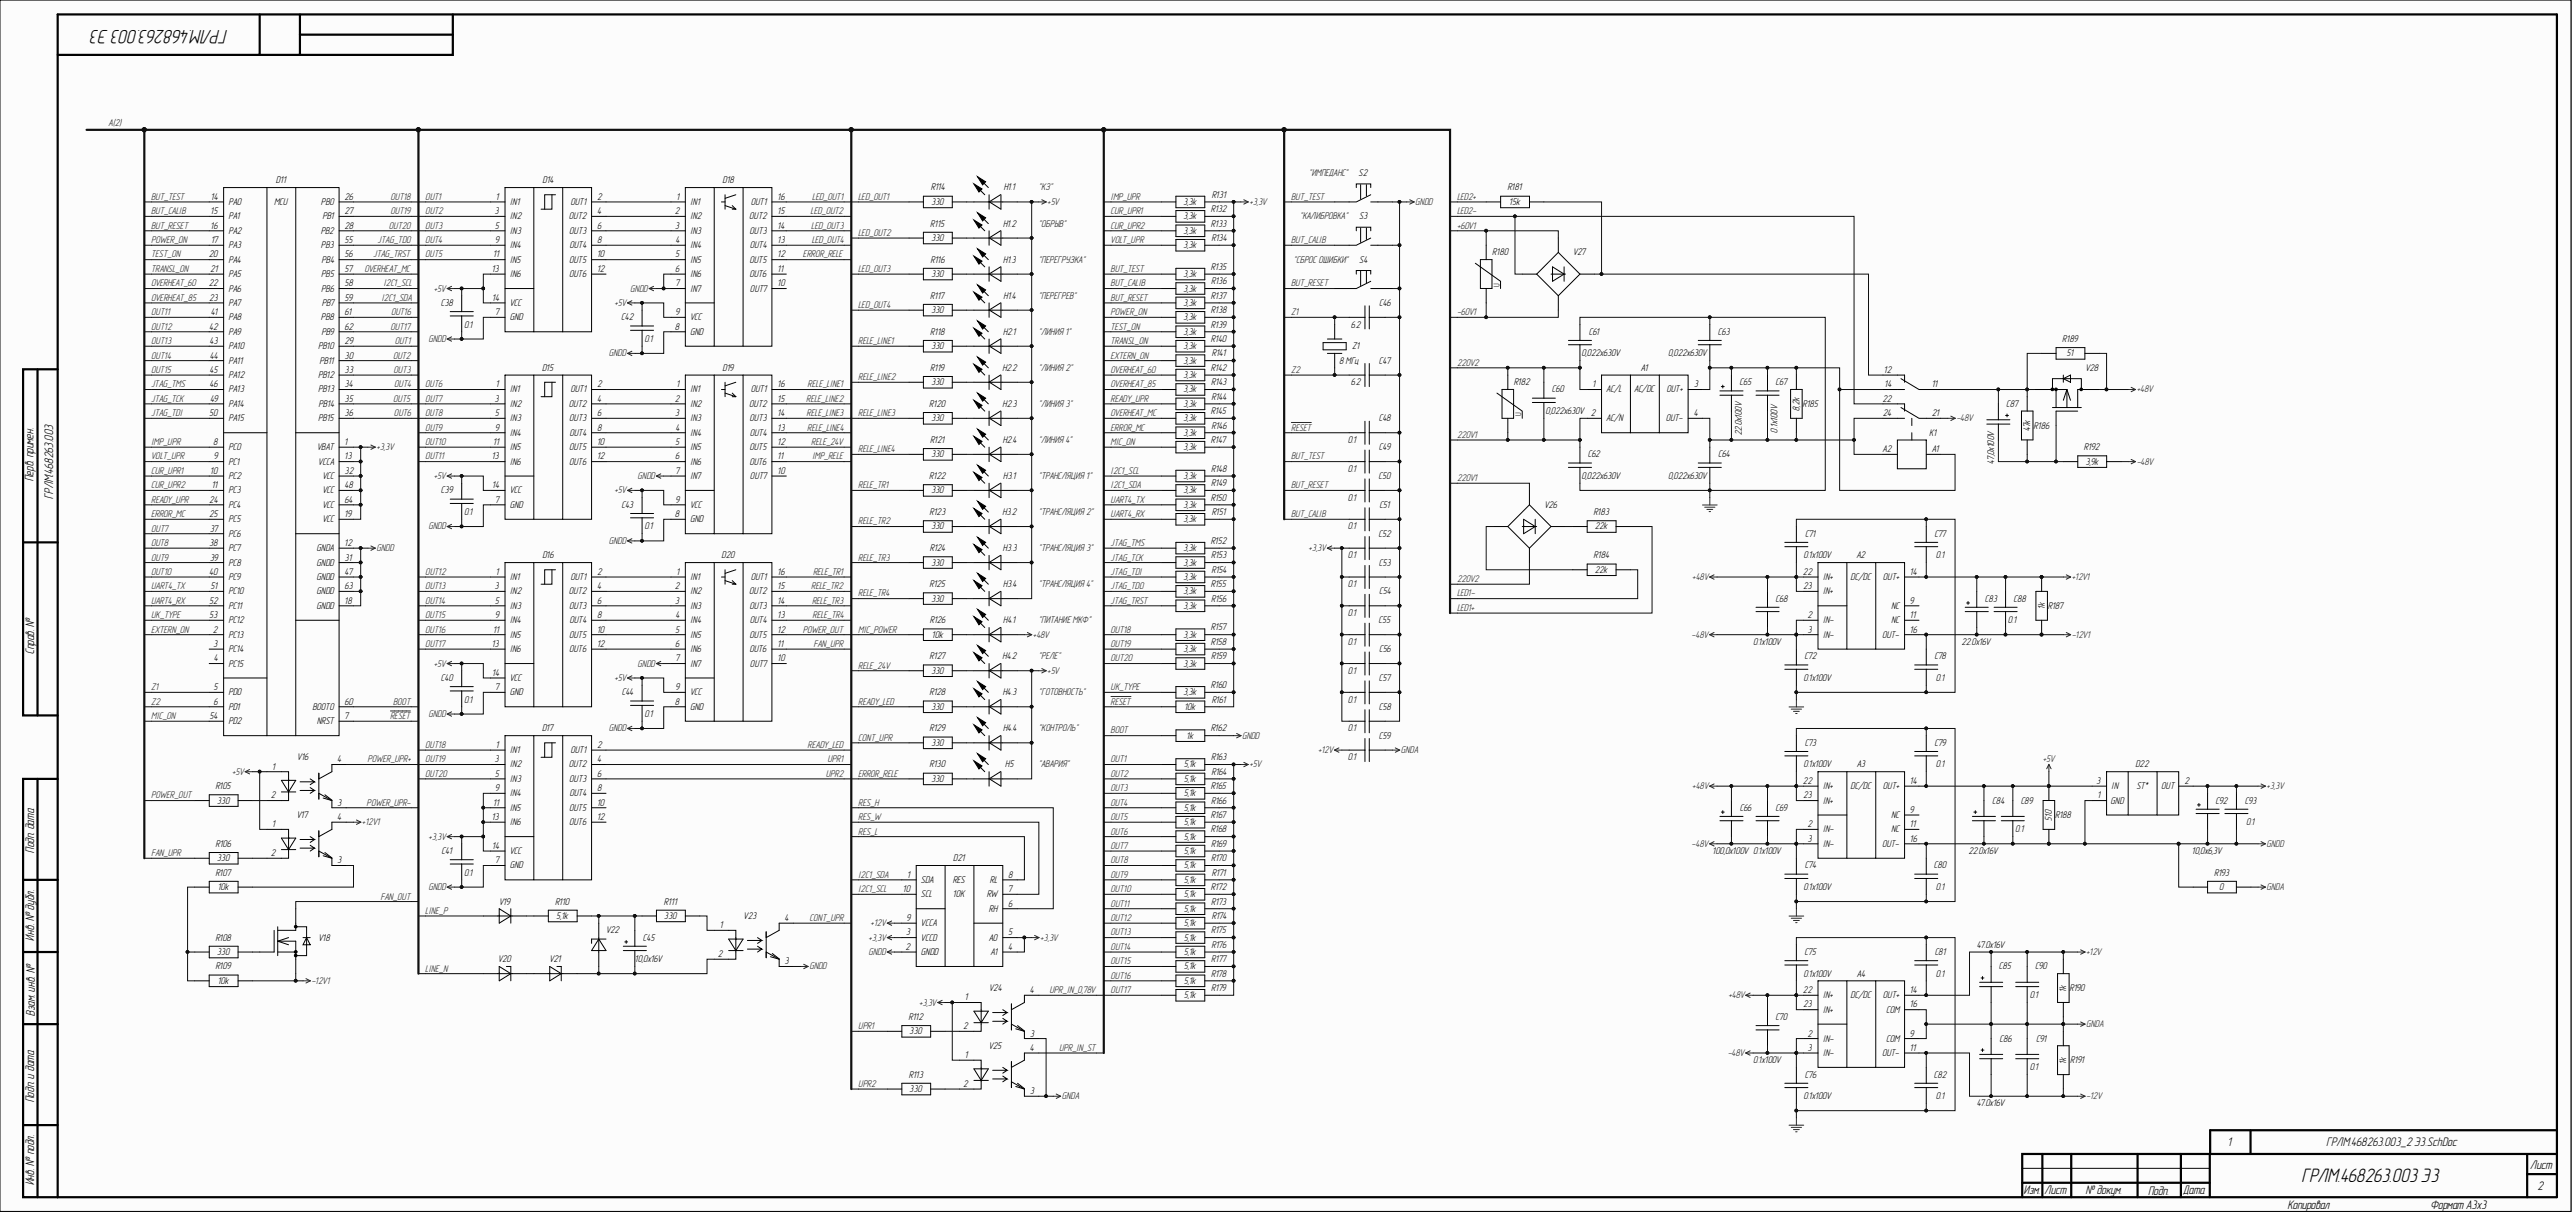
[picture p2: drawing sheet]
<svg xmlns="http://www.w3.org/2000/svg" width="891mm" height="420mm" viewBox="0 0 891 420" stroke-linecap="round" stroke-linejoin="round" font-family="sans-serif">
<defs><g id="words">
<g font-size="6.8">
<text x="78.7" y="10.2" transform="rotate(-180 78.7 10.2)">ГРЛМ.468263.003 Э3</text>
<text x="796.3" y="408.6">ГРЛМ.468263.003 Э3</text>
</g>
<g font-size="4.3">
<text x="11.6" y="166.3" transform="rotate(-90 11.6 166.3)">Перв. примен.</text>
<text x="18.3" y="172.5" transform="rotate(-90 18.3 172.5)">ГРЛМ.468263.003</text>
<text x="11.8" y="226.3" transform="rotate(-90 11.8 226.3)">Справ. №</text>
<text x="11.8" y="294.9" transform="rotate(-90 11.8 294.9)">Подп. дата</text>
<text x="11.8" y="325.2" transform="rotate(-90 11.8 325.2)">Инв. №дубл.</text>
<text x="12.1" y="351.2" transform="rotate(-90 12.1 351.2)">Взам. инв. №</text>
<text x="11.8" y="381.1" transform="rotate(-90 11.8 381.1)">Подп. и дата</text>
<text x="770.8" y="396.2">1</text>
<text x="804.8" y="396.2">ГРЛМ.468263.003_2Э3.SchDoc</text>
<text x="875.4" y="404.4">Лист</text>
<text x="11.8" y="409.9" transform="rotate(-90 11.8 409.9)">Инв. №подл.</text>
<text x="700.1" y="413">Изм.</text>
<text x="707.4" y="413">Лист</text>
<text x="721.6" y="413">№докум.</text>
<text x="743.2" y="413.3">Подп.</text>
<text x="755.3" y="413">Дата</text>
<text x="878" y="411.5">2</text>
<text x="791.4" y="418.1">Копировал</text>
<text x="840.9" y="418">Формат А3х3</text>
</g>
<g font-size="3.4" fill="#1c1c1c">
<text x="37.7" y="43.4">А(2)</text>
<text x="359.4" y="65.9">&quot;КЗ&quot;</text>
<text x="452.8" y="60.9">&quot;ИМПЕДАНС&quot;</text>
<text x="449.7" y="75.8">&quot;КАЛИБРОВКА&quot;</text>
<text x="359.4" y="78.4">&quot;ОБРЫВ&quot;</text>
<text x="359.4" y="90.8">&quot;ПЕРЕГРУЗКА&quot;</text>
<text x="447.5" y="90.8">&quot;СБРОСОШИБКИ&quot;</text>
<text x="359.4" y="103.3">&quot;ПЕРЕГРЕВ&quot;</text>
<text x="359.4" y="115.8">&quot;ЛИНИЯ1&quot;</text>
<text x="359.4" y="128.2">&quot;ЛИНИЯ2&quot;</text>
<text x="359.4" y="140.7">&quot;ЛИНИЯ3&quot;</text>
<text x="359.4" y="153.2">&quot;ЛИНИЯ4&quot;</text>
<text x="359.4" y="165.6">&quot;ТРАНСЛЯЦИЯ1&quot;</text>
<text x="359.4" y="178.1">&quot;ТРАНСЛЯЦИЯ2&quot;</text>
<text x="359.4" y="190.6">&quot;ТРАНСЛЯЦИЯ3&quot;</text>
<text x="359.4" y="203">&quot;ТРАНСЛЯЦИЯ4&quot;</text>
<text x="359.4" y="215.5">&quot;ПИТАНИЕМКФ&quot;</text>
<text x="359.4" y="228">&quot;РЕЛЕ&quot;</text>
<text x="359.4" y="240.5">&quot;ГОТОВНОСТЬ&quot;</text>
<text x="359.4" y="253">&quot;КОНТРОЛЬ&quot;</text>
<text x="359.4" y="265.4">&quot;АВАРИЯ&quot;</text>
</g>
<g font-size="3.4">
<text x="95.6" y="63.4">D11</text>
<text x="187.8" y="63.4">D14</text>
<text x="250.1" y="63.4">D18</text>
<text x="322.1" y="65.9">R114</text>
<text x="347.4" y="65.9">H1.1</text>
<text x="470.1" y="60.9">S2</text>
<text x="521.6" y="65.9">R181</text>
<text x="73" y="69.1">14</text>
<text x="79.1" y="70.9">PA0</text>
<text x="94.9" y="70.9">MCU</text>
<text x="111.1" y="70.9">PB0</text>
<text x="119.3" y="69.1">26</text>
<text x="171.7" y="69.1">1</text>
<text x="176.5" y="70.9">IN1</text>
<text x="197.4" y="70.9">OUT1</text>
<text x="206.6" y="69.1">2</text>
<text x="234.1" y="69.1">1</text>
<text x="238.8" y="70.9">IN1</text>
<text x="259.8" y="70.9">OUT1</text>
<text x="269.1" y="69.1">16</text>
<text x="322.2" y="70.9">330</text>
<text x="409.4" y="70.9">3,3k</text>
<text x="419.3" y="68.4">R131</text>
<text x="522.2" y="70.9">15k</text>
<text x="72.9" y="74.1">15</text>
<text x="79.1" y="75.8">PA1</text>
<text x="111.6" y="75.8">PB1</text>
<text x="119.3" y="74.1">27</text>
<text x="171.2" y="74.1">3</text>
<text x="176.5" y="75.8">IN2</text>
<text x="196.9" y="75.8">OUT2</text>
<text x="206.6" y="74.1">4</text>
<text x="233.5" y="74.1">2</text>
<text x="238.8" y="75.8">IN2</text>
<text x="259.3" y="75.8">OUT2</text>
<text x="269.1" y="74.1">15</text>
<text x="409.4" y="75.8">3,3k</text>
<text x="418.9" y="73.4">R132</text>
<text x="470.3" y="75.8">S3</text>
<text x="72.9" y="79.1">16</text>
<text x="79.1" y="80.8">PA2</text>
<text x="111.1" y="80.8">PB2</text>
<text x="119.3" y="79.1">28</text>
<text x="171.3" y="79.1">5</text>
<text x="176.5" y="80.8">IN3</text>
<text x="197" y="80.8">OUT3</text>
<text x="206.6" y="79.1">6</text>
<text x="233.6" y="79.1">3</text>
<text x="238.8" y="80.8">IN3</text>
<text x="259.4" y="80.8">OUT3</text>
<text x="269.1" y="79.1">14</text>
<text x="321.9" y="78.4">R115</text>
<text x="322.2" y="83.4">330</text>
<text x="347.1" y="78.4">H1.2</text>
<text x="409.4" y="80.8">3,3k</text>
<text x="419" y="78.4">R133</text>
<text x="419.2" y="83.4">R134</text>
<text x="72.3" y="89">20</text>
<text x="73.1" y="84">17</text>
<text x="79.1" y="85.8">PA3</text>
<text x="111.1" y="85.8">PB3</text>
<text x="119.3" y="84">55</text>
<text x="119.3" y="89">56</text>
<text x="170.7" y="89">11</text>
<text x="171.4" y="84">9</text>
<text x="176.5" y="85.8">IN4</text>
<text x="197.1" y="85.8">OUT4</text>
<text x="206.6" y="89">10</text>
<text x="206.6" y="84">8</text>
<text x="233.7" y="89">5</text>
<text x="233.8" y="84">4</text>
<text x="238.8" y="85.8">IN4</text>
<text x="259.5" y="85.8">OUT4</text>
<text x="269.1" y="89">12</text>
<text x="269.1" y="84">13</text>
<text x="409.4" y="85.8">3,3k</text>
<text x="516.3" y="88.3">R180</text>
<text x="544.3" y="88.3">V27</text>
<text x="72.9" y="94.1">21</text>
<text x="79.1" y="90.8">PA4</text>
<text x="79.1" y="95.9">PA5</text>
<text x="111.2" y="95.9">PB5</text>
<text x="111.3" y="90.8">PB4</text>
<text x="119.3" y="94.1">57</text>
<text x="170.2" y="94.1">13</text>
<text x="176.5" y="90.8">IN5</text>
<text x="176.5" y="95.9">IN6</text>
<text x="197" y="95.9">OUT6</text>
<text x="197" y="90.8">OUT5</text>
<text x="206.6" y="94.1">12</text>
<text x="233.7" y="94.1">6</text>
<text x="238.8" y="90.8">IN5</text>
<text x="238.8" y="95.9">IN6</text>
<text x="259.4" y="95.9">OUT6</text>
<text x="259.4" y="90.8">OUT5</text>
<text x="269.1" y="94.1">11</text>
<text x="322" y="90.8">R116</text>
<text x="322.2" y="95.9">330</text>
<text x="347.2" y="90.8">H1.3</text>
<text x="409.4" y="95.9">3,3k</text>
<text x="419" y="93.3">R135</text>
<text x="470.3" y="90.8">S4</text>
<text x="72.3" y="99.1">22</text>
<text x="79.1" y="100.8">PA6</text>
<text x="111.2" y="100.8">PB6</text>
<text x="119.3" y="99.1">58</text>
<text x="233.8" y="99.1">7</text>
<text x="238.8" y="100.8">IN7</text>
<text x="259.6" y="100.8">OUT7</text>
<text x="269.1" y="99.1">10</text>
<text x="409.4" y="100.8">3,3k</text>
<text x="419.1" y="98.3">R136</text>
<text x="72.4" y="104.1">23</text>
<text x="79.1" y="105.8">PA7</text>
<text x="111.4" y="105.8">PB7</text>
<text x="119.3" y="104.1">59</text>
<text x="152.6" y="105.8">C38</text>
<text x="170.4" y="104.1">14</text>
<text x="176.5" y="105.8">VCC</text>
<text x="321.9" y="103.3">R117</text>
<text x="347.3" y="103.3">H1.4</text>
<text x="409.4" y="105.8">3,3k</text>
<text x="419" y="103.3">R137</text>
<text x="477.2" y="105.8">C46</text>
<text x="73" y="109">41</text>
<text x="79.1" y="110.8">PA8</text>
<text x="111.1" y="110.8">PB8</text>
<text x="119.3" y="109">61</text>
<text x="160.7" y="113.3">0.1</text>
<text x="171.4" y="109">7</text>
<text x="176.5" y="110.8">GND</text>
<text x="215" y="110.8">C42</text>
<text x="233.8" y="109">9</text>
<text x="238.8" y="110.8">VCC</text>
<text x="322.2" y="108.3">330</text>
<text x="409.4" y="110.8">3,3k</text>
<text x="419" y="113.3">R139</text>
<text x="419" y="108.3">R138</text>
<text x="467.4" y="113.3">6.2</text>
<text x="72.5" y="114">42</text>
<text x="72.6" y="119">43</text>
<text x="79.1" y="115.8">PA9</text>
<text x="111.3" y="115.8">PB9</text>
<text x="119.3" y="119">29</text>
<text x="119.3" y="114">62</text>
<text x="223" y="118.2">0.1</text>
<text x="233.6" y="114">8</text>
<text x="238.8" y="115.8">GND</text>
<text x="321.9" y="115.8">R118</text>
<text x="347.1" y="115.8">H2.1</text>
<text x="409.4" y="115.8">3,3k</text>
<text x="419" y="118.2">R140</text>
<text x="549.7" y="115.8">C61</text>
<text x="594.4" y="115.8">C63</text>
<text x="713.5" y="118.2">R189</text>
<text x="72.7" y="124">44</text>
<text x="79.1" y="120.8">PA10</text>
<text x="79.1" y="125.8">PA11</text>
<text x="110.1" y="120.8">PB10</text>
<text x="110.6" y="125.8">PB11</text>
<text x="119.3" y="124">30</text>
<text x="322.2" y="120.8">330</text>
<text x="409.4" y="120.8">3,3k</text>
<text x="409.4" y="125.8">3,3k</text>
<text x="419.3" y="123.2">R141</text>
<text x="463.3" y="125.8">8 МГц</text>
<text x="467.9" y="120.8">Z1</text>
<text x="477.1" y="125.8">C47</text>
<text x="547.2" y="123.2">0,022x630V</text>
<text x="577.2" y="123.2">0,022x630V</text>
<text x="715" y="123.2">51</text>
<text x="72.6" y="129">45</text>
<text x="79.1" y="130.7">PA12</text>
<text x="110.1" y="130.7">PB12</text>
<text x="119.3" y="129">33</text>
<text x="187.6" y="128.2">D15</text>
<text x="250.1" y="128.2">D19</text>
<text x="321.9" y="128.2">R119</text>
<text x="346.9" y="128.2">H2.2</text>
<text x="409.4" y="130.7">3,3k</text>
<text x="419" y="128.2">R142</text>
<text x="567.7" y="128.2">A1</text>
<text x="651.8" y="129">12</text>
<text x="721.5" y="128.2">V28</text>
<text x="72.6" y="133.9">46</text>
<text x="79.1" y="135.7">PA13</text>
<text x="110.2" y="135.7">PB13</text>
<text x="119.3" y="133.9">34</text>
<text x="171.7" y="133.9">1</text>
<text x="176.5" y="135.7">IN1</text>
<text x="197.4" y="135.7">OUT1</text>
<text x="206.6" y="133.9">2</text>
<text x="234.1" y="133.9">1</text>
<text x="238.8" y="135.7">IN1</text>
<text x="259.8" y="135.7">OUT1</text>
<text x="269.1" y="133.9">16</text>
<text x="322.2" y="133.2">330</text>
<text x="409.4" y="135.7">3,3k</text>
<text x="419.1" y="133.2">R143</text>
<text x="467.4" y="133.2">6.2</text>
<text x="523.7" y="133.2">R182</text>
<text x="536.9" y="135.7">C60</text>
<text x="551" y="133.9">1</text>
<text x="555.8" y="135.7">AC/L</text>
<text x="565.4" y="135.7">AC/DC</text>
<text x="576.6" y="135.7">OUT+</text>
<text x="586" y="133.9">3</text>
<text x="601.8" y="133.2">C65</text>
<text x="614.4" y="133.2">C67</text>
<text x="652" y="133.9">14</text>
<text x="668.4" y="133.9">11</text>
<text x="72.5" y="143.9">50</text>
<text x="72.8" y="138.9">49</text>
<text x="79.1" y="140.7">PA14</text>
<text x="110.3" y="140.7">PB14</text>
<text x="119.3" y="138.9">35</text>
<text x="119.3" y="143.9">36</text>
<text x="171.2" y="138.9">3</text>
<text x="171.3" y="143.9">5</text>
<text x="176.5" y="140.7">IN2</text>
<text x="196.9" y="140.7">OUT2</text>
<text x="206.6" y="143.9">6</text>
<text x="206.6" y="138.9">4</text>
<text x="233.5" y="138.9">2</text>
<text x="233.6" y="143.9">3</text>
<text x="238.8" y="140.7">IN2</text>
<text x="259.3" y="140.7">OUT2</text>
<text x="269.1" y="143.9">14</text>
<text x="269.1" y="138.9">15</text>
<text x="321.6" y="140.7">R120</text>
<text x="346.9" y="140.7">H2.3</text>
<text x="409.4" y="140.7">3,3k</text>
<text x="419" y="143.2">R145</text>
<text x="419.2" y="138.2">R144</text>
<text x="534.7" y="143.2">0,022x630V 2</text>
<text x="586" y="143.9">4</text>
<text x="622.5" y="142.1" transform="rotate(-90 622.5 142.1)">8,2k</text>
<text x="623.6" y="140.7">R185</text>
<text x="651.3" y="138.9">22</text>
<text x="651.5" y="143.9">24</text>
<text x="668.4" y="143.9">21</text>
<text x="694.1" y="140.7">C87</text>
<text x="79.1" y="145.7">PA15</text>
<text x="110.2" y="145.7">PB15</text>
<text x="171.4" y="148.9">9</text>
<text x="176.5" y="145.7">IN3</text>
<text x="197" y="145.7">OUT3</text>
<text x="206.6" y="148.9">8</text>
<text x="233.8" y="148.9">4</text>
<text x="238.8" y="145.7">IN3</text>
<text x="259.4" y="145.7">OUT3</text>
<text x="269.1" y="148.9">13</text>
<text x="322.2" y="145.7">330</text>
<text x="409.4" y="145.7">3,3k</text>
<text x="419.2" y="148.2">R146</text>
<text x="477.1" y="145.7">C48</text>
<text x="555.8" y="145.7">AC/N</text>
<text x="576.3" y="145.7">OUT-</text>
<text x="614.9" y="149.6" transform="rotate(-90 614.9 149.6)">0.1х100V</text>
<text x="702.3" y="149.2" transform="rotate(-90 702.3 149.2)">47к</text>
<text x="703.6" y="148.2">R186</text>
<text x="73.9" y="153.9">8</text>
<text x="79.1" y="155.7">PC0</text>
<text x="109.8" y="155.7">VBAT</text>
<text x="119.3" y="153.9">1</text>
<text x="170.7" y="153.9">11</text>
<text x="176.5" y="150.7">IN4</text>
<text x="176.5" y="155.7">IN5</text>
<text x="197" y="155.7">OUT5</text>
<text x="197.1" y="150.7">OUT4</text>
<text x="206.6" y="153.9">10</text>
<text x="233.7" y="153.9">5</text>
<text x="238.8" y="150.7">IN4</text>
<text x="238.8" y="155.7">IN5</text>
<text x="259.4" y="155.7">OUT5</text>
<text x="259.5" y="150.7">OUT4</text>
<text x="269.1" y="153.9">12</text>
<text x="321.8" y="153.2">R121</text>
<text x="347" y="153.2">H2.4</text>
<text x="409.4" y="150.7">3,3k</text>
<text x="409.4" y="155.7">3,3k</text>
<text x="419" y="153.2">R147</text>
<text x="466.4" y="153.2">0.1</text>
<text x="477.1" y="155.7">C49</text>
<text x="602.5" y="150.6" transform="rotate(-90 602.5 150.6)">22.0x100V</text>
<text x="667.5" y="150.7">K1</text>
<text x="721" y="155.7">R192</text>
<text x="74" y="158.9">9</text>
<text x="79.1" y="160.6">PC1</text>
<text x="110.2" y="160.6">VCCA</text>
<text x="119.3" y="158.9">13</text>
<text x="170.2" y="158.9">13</text>
<text x="176.5" y="160.6">IN6</text>
<text x="197" y="160.6">OUT6</text>
<text x="206.6" y="158.9">12</text>
<text x="233.7" y="158.9">6</text>
<text x="238.8" y="160.6">IN6</text>
<text x="259.4" y="160.6">OUT6</text>
<text x="269.1" y="158.9">11</text>
<text x="322.2" y="158.2">330</text>
<text x="549.4" y="158.2">C62</text>
<text x="594.5" y="158.2">C64</text>
<text x="651.4" y="156.4">A2</text>
<text x="668.4" y="156.4">A1</text>
<text x="689.8" y="160.3" transform="rotate(-90 689.8 160.3)">47,0х100V</text>
<text x="721.5" y="160.6">3,9k</text>
<text x="72.9" y="163.8">10</text>
<text x="79.1" y="165.6">PC2</text>
<text x="111.6" y="165.6">VCC</text>
<text x="119.3" y="163.8">32</text>
<text x="233.8" y="163.8">7</text>
<text x="238.8" y="165.6">IN7</text>
<text x="259.6" y="165.6">OUT7</text>
<text x="269.1" y="163.8">10</text>
<text x="321.6" y="165.6">R122</text>
<text x="347.2" y="165.6">H3.1</text>
<text x="409.4" y="165.6">3,3k</text>
<text x="419.1" y="163.2">R148</text>
<text x="466.4" y="163.2">0.1</text>
<text x="477" y="165.6">C50</text>
<text x="547.2" y="165.6">0,022x630V</text>
<text x="577.2" y="165.6">0,022x630V</text>
<text x="72.5" y="173.8">24</text>
<text x="73.4" y="168.8">11</text>
<text x="79.1" y="170.6">PC3</text>
<text x="111.6" y="170.6">VCC</text>
<text x="119.3" y="168.8">48</text>
<text x="119.3" y="173.8">64</text>
<text x="152.6" y="170.6">C39</text>
<text x="170.4" y="168.8">14</text>
<text x="171.4" y="173.8">7</text>
<text x="176.5" y="170.6">VCC</text>
<text x="233.8" y="173.8">9</text>
<text x="322.2" y="170.6">330</text>
<text x="409.4" y="170.6">3,3k</text>
<text x="419" y="173.1">R150</text>
<text x="419.1" y="168.2">R149</text>
<text x="466.4" y="173.1">0.1</text>
<text x="72.4" y="178.8">25</text>
<text x="79.1" y="175.6">PC4</text>
<text x="111.6" y="175.6">VCC</text>
<text x="119.3" y="178.8">19</text>
<text x="160.7" y="178.1">0.1</text>
<text x="176.5" y="175.6">GND</text>
<text x="215.1" y="175.6">C43</text>
<text x="233.6" y="178.8">8</text>
<text x="238.8" y="175.6">VCC</text>
<text x="321.7" y="178.1">R123</text>
<text x="346.9" y="178.1">H3.2</text>
<text x="409.4" y="175.6">3,3k</text>
<text x="419.3" y="178.1">R151</text>
<text x="477.3" y="175.6">C51</text>
<text x="534.4" y="175.6">V26</text>
<text x="551.3" y="178.1">R183</text>
<text x="72.7" y="183.9">37</text>
<text x="79.1" y="180.6">PC5</text>
<text x="79.1" y="185.6">PC6</text>
<text x="111.6" y="180.6">VCC</text>
<text x="223" y="183.1">0.1</text>
<text x="238.8" y="180.6">GND</text>
<text x="322.2" y="183.1">330</text>
<text x="409.4" y="180.6">3,3k</text>
<text x="466.4" y="183.1">0.1</text>
<text x="477" y="185.6">C52</text>
<text x="551.8" y="183.1">22k</text>
<text x="624.6" y="185.6">C71</text>
<text x="669.3" y="185.6">C77</text>
<text x="72.4" y="188.8">38</text>
<text x="79.1" y="190.6">PC7</text>
<text x="109.6" y="190.6">GNDA</text>
<text x="119.3" y="188.8">12</text>
<text x="321.8" y="190.6">R124</text>
<text x="347" y="190.6">H3.3</text>
<text x="409.4" y="190.6">3,3k</text>
<text x="418.9" y="188.1">R152</text>
<text x="72.7" y="193.8">39</text>
<text x="79.1" y="195.6">PC8</text>
<text x="109.6" y="195.6">GNDD</text>
<text x="119.3" y="193.8">31</text>
<text x="187.8" y="193.1">D16</text>
<text x="249.7" y="193.1">D20</text>
<text x="322.2" y="195.6">330</text>
<text x="409.4" y="195.6">3,3k</text>
<text x="419.1" y="193.1">R153</text>
<text x="466.4" y="193.1">0.1</text>
<text x="477.1" y="195.6">C53</text>
<text x="551.4" y="193.1">R184</text>
<text x="624" y="193.1">0.1х100V</text>
<text x="642.3" y="193.1">A2</text>
<text x="669.8" y="193.1">0.1</text>
<text x="72.5" y="198.8">40</text>
<text x="72.9" y="203.8">51</text>
<text x="79.1" y="200.6">PC9</text>
<text x="109.6" y="200.6">GNDD</text>
<text x="119.3" y="198.8">47</text>
<text x="119.3" y="203.8">63</text>
<text x="171.2" y="203.8">3</text>
<text x="171.7" y="198.8">1</text>
<text x="176.5" y="200.6">IN1</text>
<text x="197.4" y="200.6">OUT1</text>
<text x="206.6" y="203.8">4</text>
<text x="206.6" y="198.8">2</text>
<text x="233.5" y="203.8">2</text>
<text x="234.1" y="198.8">1</text>
<text x="238.8" y="200.6">IN1</text>
<text x="259.8" y="200.6">OUT1</text>
<text x="269.1" y="203.8">15</text>
<text x="269.1" y="198.8">16</text>
<text x="321.7" y="203">R125</text>
<text x="347.1" y="203">H3.4</text>
<text x="409.4" y="200.6">3,3k</text>
<text x="419" y="203">R155</text>
<text x="419.2" y="198.1">R154</text>
<text x="466.4" y="203">0.1</text>
<text x="551.8" y="198.1">22k</text>
<text x="623.8" y="198.8">22</text>
<text x="623.9" y="203.8">23</text>
<text x="630.7" y="200.6">IN+</text>
<text x="640.3" y="200.6">DC/DC</text>
<text x="651.5" y="200.6">OUT+</text>
<text x="660.8" y="198.8">14</text>
<text x="72.4" y="208.8">52</text>
<text x="79.1" y="205.6">PC10</text>
<text x="109.6" y="205.6">GNDD</text>
<text x="119.3" y="208.8">18</text>
<text x="171.3" y="208.8">5</text>
<text x="176.5" y="205.6">IN2</text>
<text x="196.9" y="205.6">OUT2</text>
<text x="206.6" y="208.8">6</text>
<text x="233.6" y="208.8">3</text>
<text x="238.8" y="205.6">IN2</text>
<text x="259.3" y="205.6">OUT2</text>
<text x="269.1" y="208.8">14</text>
<text x="322.2" y="208">330</text>
<text x="409.4" y="205.6">3,3k</text>
<text x="419.1" y="208">R156</text>
<text x="477.2" y="205.6">C54</text>
<text x="614.4" y="208">C68</text>
<text x="630.7" y="205.6">IN+</text>
<text x="660.8" y="208.8">9</text>
<text x="686.7" y="208">C83</text>
<text x="696.7" y="208">C88</text>
<text x="72.5" y="213.8">53</text>
<text x="79.1" y="210.6">PC11</text>
<text x="79.1" y="215.5">PC12</text>
<text x="109.6" y="210.6">GNDD</text>
<text x="171.4" y="213.8">9</text>
<text x="176.5" y="210.6">IN3</text>
<text x="176.5" y="215.5">IN4</text>
<text x="197" y="210.6">OUT3</text>
<text x="197.1" y="215.5">OUT4</text>
<text x="206.6" y="213.8">8</text>
<text x="233.8" y="213.8">4</text>
<text x="238.8" y="210.6">IN3</text>
<text x="238.8" y="215.5">IN4</text>
<text x="259.4" y="210.6">OUT3</text>
<text x="259.5" y="215.5">OUT4</text>
<text x="269.1" y="213.8">13</text>
<text x="321.8" y="215.5">R126</text>
<text x="347.2" y="215.5">H4.1</text>
<text x="409.4" y="210.6">3,3k</text>
<text x="466.4" y="213">0.1</text>
<text x="477" y="215.5">C55</text>
<text x="625.3" y="213.8">2</text>
<text x="630.7" y="215.5">IN-</text>
<text x="654.3" y="210.6">NC</text>
<text x="654.3" y="215.5">NC</text>
<text x="660.8" y="213.8">11</text>
<text x="694.7" y="215.5">0.1</text>
<text x="707.3" y="210.7" transform="rotate(-90 707.3 210.7)">1k</text>
<text x="708.5" y="210.6">R187</text>
<text x="73.8" y="218.7">2</text>
<text x="79.1" y="220.5">PC13</text>
<text x="170.7" y="218.7">11</text>
<text x="176.5" y="220.5">IN5</text>
<text x="197" y="220.5">OUT5</text>
<text x="206.6" y="218.7">10</text>
<text x="233.7" y="218.7">5</text>
<text x="238.8" y="220.5">IN5</text>
<text x="259.4" y="220.5">OUT5</text>
<text x="269.1" y="218.7">12</text>
<text x="322.5" y="220.5">10k</text>
<text x="409.4" y="220.5">3,3k</text>
<text x="419" y="218">R157</text>
<text x="625.4" y="218.7">3</text>
<text x="630.7" y="220.5">IN-</text>
<text x="651.2" y="220.5">OUT-</text>
<text x="660.8" y="218.7">16</text>
<text x="73.9" y="223.7">3</text>
<text x="79.1" y="225.5">PC14</text>
<text x="170.2" y="223.7">13</text>
<text x="176.5" y="225.5">IN6</text>
<text x="197" y="225.5">OUT6</text>
<text x="206.6" y="223.7">12</text>
<text x="233.7" y="223.7">6</text>
<text x="238.8" y="225.5">IN6</text>
<text x="259.4" y="225.5">OUT6</text>
<text x="269.1" y="223.7">11</text>
<text x="409.4" y="225.5">3,3k</text>
<text x="419" y="223">R158</text>
<text x="466.4" y="223">0.1</text>
<text x="477.2" y="225.5">C56</text>
<text x="606.6" y="223">0.1х100V</text>
<text x="678.7" y="223">22.0x16V</text>
<text x="74" y="228.7">4</text>
<text x="79.1" y="230.5">PC15</text>
<text x="170.4" y="233.7">14</text>
<text x="233.8" y="228.7">7</text>
<text x="238.8" y="230.5">IN7</text>
<text x="259.6" y="230.5">OUT7</text>
<text x="269.1" y="228.7">10</text>
<text x="321.7" y="228">R127</text>
<text x="322.2" y="233">330</text>
<text x="346.9" y="228">H4.2</text>
<text x="409.4" y="230.5">3,3k</text>
<text x="419.1" y="228">R159</text>
<text x="466.4" y="233">0.1</text>
<text x="624.3" y="228">C72</text>
<text x="669.3" y="228">C78</text>
<text x="74" y="238.7">5</text>
<text x="152.6" y="235.5">C40</text>
<text x="171.4" y="238.7">7</text>
<text x="176.5" y="235.5">VCC</text>
<text x="233.8" y="238.7">9</text>
<text x="419" y="238">R160</text>
<text x="477.1" y="235.5">C57</text>
<text x="624" y="235.5">0.1х100V</text>
<text x="669.8" y="235.5">0.1</text>
<text x="74" y="243.7">6</text>
<text x="79.1" y="240.5">PD0</text>
<text x="79.1" y="245.4">PD1</text>
<text x="108.2" y="245.4">BOOT0</text>
<text x="119.3" y="243.7">60</text>
<text x="160.7" y="243">0.1</text>
<text x="176.5" y="240.5">GND</text>
<text x="215.2" y="240.5">C44</text>
<text x="233.6" y="243.7">8</text>
<text x="238.8" y="245.4">GND</text>
<text x="238.8" y="240.5">VCC</text>
<text x="321.7" y="240.5">R128</text>
<text x="322.2" y="245.4">330</text>
<text x="347" y="240.5">H4.3</text>
<text x="409.4" y="240.5">3,3k</text>
<text x="409.8" y="245.4">10k</text>
<text x="419.3" y="243">R161</text>
<text x="466.4" y="243">0.1</text>
<text x="477.1" y="245.4">C58</text>
<text x="72.6" y="248.6">54</text>
<text x="79.1" y="250.4">PD2</text>
<text x="109.7" y="250.4">NRST</text>
<text x="119.3" y="248.6">7</text>
<text x="223" y="248">0.1</text>
<text x="187.6" y="253">D17</text>
<text x="321.7" y="253">R129</text>
<text x="322.2" y="257.9">330</text>
<text x="347.1" y="253">H4.4</text>
<text x="410.6" y="255.4">1k</text>
<text x="418.9" y="253">R162</text>
<text x="466.4" y="253">0.1</text>
<text x="477.1" y="255.4">C59</text>
<text x="624.4" y="257.9">C73</text>
<text x="669.3" y="257.9">C79</text>
<text x="102.9" y="262.9">V16</text>
<text x="116.8" y="263.6">4</text>
<text x="171.2" y="263.6">3</text>
<text x="171.7" y="258.6">1</text>
<text x="176.5" y="260.4">IN1</text>
<text x="197.4" y="260.4">OUT1</text>
<text x="206.6" y="263.6">4</text>
<text x="206.6" y="258.6">2</text>
<text x="419.1" y="262.9">R163</text>
<text x="466.4" y="262.9">0.1</text>
<text x="94.3" y="266.1">1</text>
<text x="171.3" y="268.7">5</text>
<text x="176.5" y="265.4">IN2</text>
<text x="196.9" y="265.4">OUT2</text>
<text x="206.6" y="268.7">6</text>
<text x="321.7" y="265.4">R130</text>
<text x="347.9" y="265.4">H5</text>
<text x="409.7" y="265.4">5,1k</text>
<text x="419.2" y="267.9">R164</text>
<text x="624" y="265.4">0.1х100V</text>
<text x="642.4" y="265.4">A3</text>
<text x="669.8" y="265.4">0.1</text>
<text x="738.8" y="265.4">D22</text>
<text x="74.6" y="272.9">R105</text>
<text x="171.4" y="273.6">9</text>
<text x="176.5" y="270.4">IN3</text>
<text x="176.5" y="275.4">IN4</text>
<text x="197" y="270.4">OUT3</text>
<text x="197.1" y="275.4">OUT4</text>
<text x="206.6" y="273.6">8</text>
<text x="322.2" y="270.4">330</text>
<text x="409.7" y="270.4">5,1k</text>
<text x="409.7" y="275.4">5,1k</text>
<text x="419" y="272.9">R165</text>
<text x="623.8" y="271.1">22</text>
<text x="630.7" y="272.9">IN+</text>
<text x="640.3" y="272.9">DC/DC</text>
<text x="651.5" y="272.9">OUT+</text>
<text x="660.8" y="271.1">14</text>
<text x="725.2" y="271.1">3</text>
<text x="730.5" y="272.9">IN</text>
<text x="739.2" y="272.9">ST*</text>
<text x="747.7" y="272.9">OUT</text>
<text x="755.7" y="271.1">2</text>
<text x="75.1" y="277.9">330</text>
<text x="93.8" y="276.1">2</text>
<text x="116.8" y="278.6">3</text>
<text x="170.7" y="278.6">11</text>
<text x="176.5" y="280.4">IN5</text>
<text x="197" y="280.4">OUT5</text>
<text x="206.6" y="278.6">10</text>
<text x="409.7" y="280.4">5,1k</text>
<text x="419.1" y="277.9">R166</text>
<text x="601.9" y="280.4">C66</text>
<text x="614.4" y="280.4">C69</text>
<text x="623.9" y="276.1">23</text>
<text x="630.7" y="277.9">IN+</text>
<text x="660.8" y="281.1">9</text>
<text x="689.3" y="277.9">C84</text>
<text x="699.1" y="277.9">C89</text>
<text x="725.7" y="276.1">1</text>
<text x="730.2" y="277.9">GND</text>
<text x="766.6" y="277.9">C92</text>
<text x="776.6" y="277.9">C93</text>
<text x="94.3" y="286.1">1</text>
<text x="102.8" y="282.9">V17</text>
<text x="116.8" y="283.6">4</text>
<text x="170.2" y="283.6">13</text>
<text x="176.5" y="285.4">IN6</text>
<text x="197" y="285.4">OUT6</text>
<text x="206.6" y="283.6">12</text>
<text x="409.7" y="285.4">5,1k</text>
<text x="419" y="287.8">R168</text>
<text x="419" y="282.9">R167</text>
<text x="625.3" y="286.1">2</text>
<text x="630.7" y="287.8">IN-</text>
<text x="654.3" y="282.9">NC</text>
<text x="654.3" y="287.8">NC</text>
<text x="660.8" y="286.1">11</text>
<text x="697.3" y="287.8">0.1</text>
<text x="709.8" y="283.9" transform="rotate(-90 709.8 283.9)">510</text>
<text x="711" y="282.9">R188</text>
<text x="777.1" y="285.4">0.1</text>
<text x="74.7" y="292.8">R106</text>
<text x="170.4" y="293.6">14</text>
<text x="409.7" y="290.4">5,1k</text>
<text x="419.1" y="292.8">R169</text>
<text x="625.4" y="291">3</text>
<text x="630.7" y="292.8">IN-</text>
<text x="651.2" y="292.8">OUT-</text>
<text x="660.8" y="291">16</text>
<text x="75.1" y="297.8">330</text>
<text x="93.8" y="296">2</text>
<text x="116.8" y="298.6">3</text>
<text x="152.9" y="295.4">C41</text>
<text x="171.4" y="298.6">7</text>
<text x="176.5" y="295.4">VCC</text>
<text x="329.9" y="297.8">D21</text>
<text x="409.7" y="295.4">5,1k</text>
<text x="419.1" y="297.8">R170</text>
<text x="592.5" y="295.4">100,0x100V 0.1х100V</text>
<text x="681.1" y="295.4">22.0x16V</text>
<text x="758.4" y="295.4">10,0x6,3V</text>
<text x="74.6" y="302.8">R107</text>
<text x="160.7" y="302.8">0.1</text>
<text x="176.5" y="300.3">GND</text>
<text x="313.9" y="303.5">1</text>
<text x="318.7" y="305.3">SDA</text>
<text x="329.7" y="305.3">RES</text>
<text x="342.5" y="305.3">RL</text>
<text x="348.9" y="303.5">8</text>
<text x="409.7" y="300.3">5,1k</text>
<text x="409.7" y="305.3">5,1k</text>
<text x="419.4" y="302.8">R171</text>
<text x="624.5" y="300.3">C74</text>
<text x="669.1" y="300.3">C80</text>
<text x="766.1" y="302.8">R193</text>
<text x="75.5" y="307.8">10k</text>
<text x="312.5" y="308.5">10</text>
<text x="318.7" y="310.3">SCL</text>
<text x="329.8" y="310.3">10K</text>
<text x="341.4" y="310.3">RW</text>
<text x="348.9" y="308.5">7</text>
<text x="409.7" y="310.3">5,1k</text>
<text x="419" y="307.8">R172</text>
<text x="624" y="307.8">0.1х100V</text>
<text x="669.8" y="307.8">0.1</text>
<text x="767.8" y="307.8">0</text>
<text x="172.8" y="312.8">V19</text>
<text x="192.1" y="312.8">R110</text>
<text x="192.5" y="317.8">5,1k</text>
<text x="229.8" y="317.8">330</text>
<text x="229.8" y="312.8">R111</text>
<text x="257.4" y="317.8">V23</text>
<text x="342.2" y="315.3">RH</text>
<text x="348.9" y="313.5">6</text>
<text x="409.7" y="315.3">5,1k</text>
<text x="419.1" y="312.8">R173</text>
<text x="419.3" y="317.8">R174</text>
<text x="209.8" y="322.8">V22</text>
<text x="249.1" y="321">1</text>
<text x="271.6" y="318.5">4</text>
<text x="313.5" y="323.5">3</text>
<text x="313.6" y="318.5">9</text>
<text x="318.7" y="320.3">VCCA</text>
<text x="348.9" y="323.5">5</text>
<text x="409.7" y="320.3">5,1k</text>
<text x="419.1" y="322.8">R175</text>
<text x="74.6" y="325.2">R108</text>
<text x="110.3" y="325.2">V18</text>
<text x="222.5" y="325.2">C45</text>
<text x="313.4" y="328.5">2</text>
<text x="318.7" y="325.2">VCCD</text>
<text x="342.2" y="325.2">A0</text>
<text x="348.9" y="328.5">4</text>
<text x="409.7" y="325.2">5,1k</text>
<text x="419.2" y="327.8">R176</text>
<text x="683.9" y="327.8">47.0x16V</text>
<text x="74.6" y="335.2">R109</text>
<text x="75.1" y="330.2">330</text>
<text x="172.4" y="332.8">V20</text>
<text x="190.2" y="332.8">V21</text>
<text x="219.7" y="332.8">10,0x16V</text>
<text x="248.5" y="331">2</text>
<text x="271.6" y="333.4">3</text>
<text x="318.7" y="330.2">GNDD</text>
<text x="342.7" y="330.2">A1</text>
<text x="409.7" y="330.2">5,1k</text>
<text x="409.7" y="335.2">5,1k</text>
<text x="419.1" y="332.8">R177</text>
<text x="624.3" y="330.2">C75</text>
<text x="669.4" y="330.2">C81</text>
<text x="691.6" y="335.2">C85</text>
<text x="704.2" y="335.2">C90</text>
<text x="75.5" y="340.2">10k</text>
<text x="409.7" y="340.2">5,1k</text>
<text x="419.1" y="337.7">R178</text>
<text x="624" y="337.7">0.1х100V</text>
<text x="642.5" y="337.7">A4</text>
<text x="669.8" y="337.7">0.1</text>
<text x="333.9" y="345.9">1</text>
<text x="342.3" y="342.7">V24</text>
<text x="356.4" y="343.4">4</text>
<text x="409.7" y="345.2">5,1k</text>
<text x="419.1" y="342.7">R179</text>
<text x="623.8" y="343.4">22</text>
<text x="630.7" y="345.2">IN+</text>
<text x="640.3" y="345.2">DC/DC</text>
<text x="651.5" y="345.2">OUT+</text>
<text x="660.8" y="343.4">14</text>
<text x="702.2" y="345.2">0.1</text>
<text x="714.8" y="342.9" transform="rotate(-90 714.8 342.9)">1k</text>
<text x="716" y="342.7">R190</text>
<text x="314.4" y="352.7">R112</text>
<text x="614.4" y="352.7">C70</text>
<text x="623.9" y="348.4">23</text>
<text x="630.7" y="350.2">IN+</text>
<text x="652.6" y="350.2">COM</text>
<text x="660.8" y="348.4">16</text>
<text x="314.7" y="357.7">330</text>
<text x="333.3" y="355.9">2</text>
<text x="356.4" y="358.4">3</text>
<text x="625.3" y="358.4">2</text>
<text x="660.8" y="358.4">9</text>
<text x="333.9" y="365.9">1</text>
<text x="342.1" y="362.7">V25</text>
<text x="356.4" y="363.4">4</text>
<text x="625.4" y="363.4">3</text>
<text x="630.7" y="360.2">IN-</text>
<text x="630.7" y="365.2">IN-</text>
<text x="651.2" y="365.2">OUT-</text>
<text x="652.6" y="360.2">COM</text>
<text x="660.8" y="363.4">11</text>
<text x="691.8" y="360.2">C86</text>
<text x="704.4" y="360.2">C91</text>
<text x="606.6" y="367.6">0.1х100V</text>
<text x="702.2" y="370.2">0.1</text>
<text x="714.8" y="367.8" transform="rotate(-90 714.8 367.8)">1k</text>
<text x="716.3" y="367.6">R191</text>
<text x="314.5" y="372.6">R113</text>
<text x="314.7" y="377.6">330</text>
<text x="333.3" y="375.8">2</text>
<text x="624.5" y="372.6">C76</text>
<text x="669.1" y="372.6">C82</text>
<text x="356.4" y="378.4">3</text>
<text x="624" y="380.1">0.1х100V</text>
<text x="669.8" y="380.1">0.1</text>
<text x="683.9" y="382.6">47.0x16V</text>
</g>
<g font-size="3.4" fill="#262626">
<text x="52.4" y="69.1">BUT_TEST</text>
<text x="135.2" y="69.1">OUT18</text>
<text x="147.2" y="69.1">OUT1</text>
<text x="281.1" y="69.1">LED_OUT1</text>
<text x="297" y="69.1">LED_OUT1</text>
<text x="362.4" y="70.9">+5V</text>
<text x="384.3" y="69.1">IMP_UPR</text>
<text x="432.3" y="70.9">+3,3V</text>
<text x="446.8" y="69.1">BUT_TEST</text>
<text x="489.7" y="70.9">GNDD</text>
<text x="504.1" y="69.1">LED2+</text>
<text x="52.4" y="74.1">BUT_CALIB</text>
<text x="135.2" y="74.1">OUT19</text>
<text x="147.2" y="74.1">OUT2</text>
<text x="280.5" y="74.1">LED_OUT2</text>
<text x="384.3" y="74.1">CUR_UPR1</text>
<text x="504.1" y="74.1">LED2-</text>
<text x="52.4" y="79.1">BUT_RESET</text>
<text x="134.6" y="79.1">OUT20</text>
<text x="147.2" y="79.1">OUT3</text>
<text x="280.8" y="79.1">LED_OUT3</text>
<text x="297" y="81.6">LED_OUT2</text>
<text x="384.3" y="79.1">CUR_UPR2</text>
<text x="504.1" y="79.1">+60V1</text>
<text x="52.4" y="84">POWER_ON</text>
<text x="52.4" y="89">TEST_ON</text>
<text x="129.2" y="89">JTAG_TRST</text>
<text x="130.7" y="84">JTAG_TDO</text>
<text x="147.2" y="84">OUT4</text>
<text x="147.2" y="89">OUT5</text>
<text x="277.9" y="89">ERROR_RELE</text>
<text x="280.9" y="84">LED_OUT4</text>
<text x="384.3" y="84">VOLT_UPR</text>
<text x="446.8" y="84">BUT_CALIB</text>
<text x="52.4" y="94.1">TRANSL_ON</text>
<text x="126.2" y="94.1">OVERHEAT_MC</text>
<text x="297" y="94.1">LED_OUT3</text>
<text x="384.3" y="94.1">BUT_TEST</text>
<text x="52.4" y="99.1">OVERHEAT_60</text>
<text x="132.8" y="99.1">I2C1_SCL</text>
<text x="150.2" y="100.8">+5V</text>
<text x="218.1" y="100.8">GNDD</text>
<text x="384.3" y="99.1">BUT_CALIB</text>
<text x="446.8" y="99.1">BUT_RESET</text>
<text x="52.4" y="104.1">OVERHEAT_85</text>
<text x="132.1" y="104.1">I2C1_SDA</text>
<text x="212.6" y="105.8">+5V</text>
<text x="297" y="106.5">LED_OUT4</text>
<text x="384.3" y="104.1">BUT_RESET</text>
<text x="52.4" y="109">OUT11</text>
<text x="135.4" y="109">OUT16</text>
<text x="384.3" y="109">POWER_ON</text>
<text x="446.8" y="109">Z1</text>
<text x="504.1" y="109">-60V1</text>
<text x="52.4" y="114">OUT12</text>
<text x="52.4" y="119">OUT13</text>
<text x="135.2" y="114">OUT17</text>
<text x="136.7" y="119">OUT1</text>
<text x="148.3" y="118.2">GNDD</text>
<text x="297" y="119">RELE_LINE1</text>
<text x="384.3" y="114">TEST_ON</text>
<text x="384.3" y="119">TRANSL_ON</text>
<text x="52.4" y="124">OUT14</text>
<text x="136.1" y="124">OUT2</text>
<text x="210.7" y="123.2">GNDD</text>
<text x="384.3" y="124">EXTERN_ON</text>
<text x="52.4" y="129">OUT15</text>
<text x="136.2" y="129">OUT3</text>
<text x="297" y="131.4">RELE_LINE2</text>
<text x="384.3" y="129">OVERHEAT_60</text>
<text x="446.8" y="129">Z2</text>
<text x="504.1" y="126.4">220V2</text>
<text x="52.4" y="133.9">JTAG_TMS</text>
<text x="136.5" y="133.9">OUT4</text>
<text x="147.2" y="133.9">OUT6</text>
<text x="279.5" y="133.9">RELE_LINE1</text>
<text x="384.3" y="133.9">OVERHEAT_85</text>
<text x="739.3" y="135.7">+48V</text>
<text x="52.4" y="138.9">JTAG_TCK</text>
<text x="52.4" y="143.9">JTAG_TDI</text>
<text x="136.2" y="138.9">OUT5</text>
<text x="136.4" y="143.9">OUT6</text>
<text x="147.2" y="138.9">OUT7</text>
<text x="147.2" y="143.9">OUT8</text>
<text x="279" y="138.9">RELE_LINE2</text>
<text x="279.2" y="143.9">RELE_LINE3</text>
<text x="297" y="143.9">RELE_LINE3</text>
<text x="384.3" y="138.9">READY_UPR</text>
<text x="384.3" y="143.9">OVERHEAT_MC</text>
<text x="147.2" y="148.9">OUT9</text>
<text x="279.3" y="148.9">RELE_LINE4</text>
<text x="384.3" y="148.9">ERROR_MC</text>
<text x="446.8" y="148.9">RESET</text>
<text x="676.9" y="145.7">-48V</text>
<text x="52.4" y="153.9">IMP_UPR</text>
<text x="130.3" y="155.7">+3,3V</text>
<text x="147.2" y="153.9">OUT10</text>
<text x="280.8" y="153.9">RELE_24V</text>
<text x="384.3" y="153.9">MIC_ON</text>
<text x="504.1" y="151.4">220V1</text>
<text x="52.4" y="158.9">VOLT_UPR</text>
<text x="147.2" y="158.9">OUT11</text>
<text x="281" y="158.9">IMP_RELE</text>
<text x="297" y="156.4">RELE_LINE4</text>
<text x="446.8" y="158.9">BUT_TEST</text>
<text x="739.3" y="160.6">-48V</text>
<text x="52.4" y="163.8">CUR_UPR1</text>
<text x="150.2" y="165.6">+5V</text>
<text x="220.7" y="165.6">GNDD</text>
<text x="384.3" y="163.8">I2C1_SCL</text>
<text x="504.1" y="166.4">220V1</text>
<text x="52.4" y="168.8">CUR_UPR2</text>
<text x="52.4" y="173.8">READY_UPR</text>
<text x="212.6" y="170.6">+5V</text>
<text x="297" y="168.8">RELE_TR1</text>
<text x="384.3" y="168.8">I2C1_SDA</text>
<text x="384.3" y="173.8">UART4_TX</text>
<text x="446.8" y="168.8">BUT_RESET</text>
<text x="52.4" y="178.8">ERROR_MC</text>
<text x="384.3" y="178.8">UART4_RX</text>
<text x="446.8" y="178.8">BUT_CALIB</text>
<text x="52.4" y="183.9">OUT7</text>
<text x="148.3" y="183.1">GNDD</text>
<text x="297" y="181.3">RELE_TR2</text>
<text x="52.4" y="188.8">OUT8</text>
<text x="130.3" y="190.6">GNDD</text>
<text x="210.7" y="188.1">GNDD</text>
<text x="384.3" y="188.8">JTAG_TMS</text>
<text x="452.8" y="190.6">+3,3V</text>
<text x="52.4" y="193.8">OUT9</text>
<text x="297" y="193.8">RELE_TR3</text>
<text x="384.3" y="193.8">JTAG_TCK</text>
<text x="52.4" y="203.8">UART4_TX</text>
<text x="52.4" y="198.8">OUT10</text>
<text x="147.2" y="198.8">OUT12</text>
<text x="147.2" y="203.8">OUT13</text>
<text x="280.8" y="203.8">RELE_TR2</text>
<text x="281.4" y="198.8">RELE_TR1</text>
<text x="384.3" y="203.8">JTAG_TDO</text>
<text x="384.3" y="198.8">JTAG_TDI</text>
<text x="504.1" y="201.3">220V2</text>
<text x="585.5" y="200.6">+48V</text>
<text x="716.8" y="200.6">+12V1</text>
<text x="52.4" y="208.8">UART4_RX</text>
<text x="147.2" y="208.8">OUT14</text>
<text x="281" y="208.8">RELE_TR3</text>
<text x="297" y="206.2">RELE_TR4</text>
<text x="384.3" y="208.8">JTAG_TRST</text>
<text x="504.1" y="206.2">LED1-</text>
<text x="52.4" y="213.8">UK_TYPE</text>
<text x="147.2" y="213.8">OUT15</text>
<text x="281.2" y="213.8">RELE_TR4</text>
<text x="504.1" y="211.2">LED1+</text>
<text x="52.4" y="218.7">EXTERN_ON</text>
<text x="147.2" y="218.7">OUT16</text>
<text x="277.8" y="218.7">POWER_OUT</text>
<text x="297" y="218.7">MIC_POWER</text>
<text x="357.4" y="220.5">+48V</text>
<text x="384.3" y="218.7">OUT18</text>
<text x="585.3" y="220.5">-48V</text>
<text x="716.8" y="220.5">-12V1</text>
<text x="147.2" y="223.7">OUT17</text>
<text x="281.5" y="223.7">FAN_UPR</text>
<text x="384.3" y="223.7">OUT19</text>
<text x="150.2" y="230.5">+5V</text>
<text x="220.7" y="230.5">GNDD</text>
<text x="297" y="231.2">RELE_24V</text>
<text x="362.4" y="233">+5V</text>
<text x="384.3" y="228.7">OUT20</text>
<text x="52.4" y="238.7">Z1</text>
<text x="212.6" y="235.5">+5V</text>
<text x="384.3" y="238.7">UK_TYPE</text>
<text x="52.4" y="243.7">Z2</text>
<text x="136.1" y="243.7">BOOT</text>
<text x="297" y="243.7">READY_LED</text>
<text x="384.3" y="243.7">RESET</text>
<text x="52.4" y="248.6">MIC_ON</text>
<text x="135.1" y="248.6">RESET</text>
<text x="148.3" y="248">GNDD</text>
<text x="210.7" y="253">GNDD</text>
<text x="297" y="256.2">CONT_UPR</text>
<text x="384.3" y="253.6">BOOT</text>
<text x="429.8" y="255.4">GNDD</text>
<text x="127.2" y="263.6">POWER_UPR+</text>
<text x="147.2" y="258.6">OUT18</text>
<text x="147.2" y="263.6">OUT19</text>
<text x="279.5" y="258.6">READY_LED</text>
<text x="286.3" y="263.6">UPR1</text>
<text x="384.3" y="263.6">OUT1</text>
<text x="456.1" y="260.4">+12V</text>
<text x="484.7" y="260.4">GNDA</text>
<text x="706.8" y="263.6">+5V</text>
<text x="80.4" y="267.9">+5V</text>
<text x="147.2" y="268.7">OUT20</text>
<text x="285.8" y="268.7">UPR2</text>
<text x="297" y="268.7">ERROR_RELE</text>
<text x="384.3" y="268.7">OUT2</text>
<text x="432.3" y="265.4">+5V</text>
<text x="384.3" y="273.6">OUT3</text>
<text x="585.5" y="272.9">+48V</text>
<text x="784.1" y="272.9">+3,3V</text>
<text x="52.4" y="276.1">POWER_OUT</text>
<text x="126.9" y="278.6">POWER_UPR-</text>
<text x="297" y="278.6">RES_H</text>
<text x="384.3" y="278.6">OUT4</text>
<text x="125.3" y="285.4">+12V1</text>
<text x="297" y="283.6">RES_W</text>
<text x="384.3" y="283.6">OUT5</text>
<text x="148.3" y="290.4">+3,3V</text>
<text x="297" y="288.6">RES_L</text>
<text x="384.3" y="288.6">OUT6</text>
<text x="384.3" y="293.6">OUT7</text>
<text x="585.3" y="292.8">-48V</text>
<text x="784.1" y="292.8">GNDD</text>
<text x="52.4" y="296">FAN_UPR</text>
<text x="384.3" y="298.6">OUT8</text>
<text x="297" y="303.5">I2C1_SDA</text>
<text x="384.3" y="303.5">OUT9</text>
<text x="131.8" y="311.1">FAN_OUT</text>
<text x="148.3" y="307.8">GNDD</text>
<text x="297" y="308.5">I2C1_SCL</text>
<text x="384.3" y="308.5">OUT10</text>
<text x="784.1" y="307.8">GNDA</text>
<text x="147.2" y="316">LINE_P</text>
<text x="384.3" y="313.5">OUT11</text>
<text x="280.2" y="318.5">CONT_UPR</text>
<text x="301.3" y="320.3">+12V</text>
<text x="384.3" y="318.5">OUT12</text>
<text x="384.3" y="323.5">OUT13</text>
<text x="300.5" y="325.2">+3,3V</text>
<text x="360" y="325.2">+3,3V</text>
<text x="384.3" y="328.5">OUT14</text>
<text x="147.2" y="336">LINE_N</text>
<text x="280.1" y="335.2">GNDD</text>
<text x="300.5" y="330.2">GNDD</text>
<text x="384.3" y="333.4">OUT15</text>
<text x="721.8" y="330.2">+12V</text>
<text x="107.8" y="340.2">-12V1</text>
<text x="384.3" y="338.4">OUT16</text>
<text x="318" y="347.7">+3,3V</text>
<text x="363.2" y="343.4">UPR_IN_0,78V</text>
<text x="384.3" y="343.4">OUT17</text>
<text x="598" y="345.2">+48V</text>
<text x="297" y="355.9">UPR1</text>
<text x="721.8" y="355.1">GNDA</text>
<text x="366.5" y="363.4">UPR_IN_ST</text>
<text x="597.8" y="365.2">-48V</text>
<text x="297" y="375.8">UPR2</text>
<text x="367.4" y="380.1">GNDA</text>
<text x="721.8" y="380.1">-12V</text>
</g>
<g font-size="2.9">
<text x="518.8" y="99.2" transform="rotate(-90 518.8 99.2)">U</text>
<text x="526.2" y="144" transform="rotate(-90 526.2 144)">U</text>
</g>
</g></defs>
<path d="M0 0h889.4v418.9h-889.4z" fill="#fcfcfc" stroke="#000" stroke-width=".35"/>
<g fill="none" stroke="#000" stroke-width=".76">
<path d="M89.8 5v14h-69.8M103.8 5v14h-14M103.8 12h52.8M156.6 5v14h-52.8M884.5 5h-864.5v409M884.5 5v409M13 127.7v119.7M20 127.7h-12v119.7h12M8 187.6h12M13 269.3v144.7M20 269.3h-12v144.7h12M8 304.3h12"/>
<path d="M8 329.2h12M8 354.2h12M8 389.1h12M706.5 399.1v14.9M716.5 399.1v14.9M739.4 399.1v14.9M754.4 399.1v14.9M764.4 399.1v14.9M778.5 390.8v8M874.2 399.1v14.9M884.2 399.1h-184.7v14.9M884.3 390.8h-119.7v8"/>
<path d="M20 414h864.5M699.5 409h64.9M874.2 406h10"/>
</g>
<g fill="none" stroke="#000" stroke-width=".35">
<path d="M72.4 69.8h5M72.4 74.8h5M72.4 79.8h5M92.3 64.9v189.5M102.3 64.9h15v189.5h-15M102.3 64.9h-24.9v189.5h24.9M102.3 64.9v189.5M117.3 69.8h5M117.3 74.8h5M117.3 79.8h5M169.7 69.8h5M169.7 74.8h5"/>
<path d="M169.7 79.8h5M174.7 64.9h10v49.8h-10zM184.7 64.9h10v49.8h-10M190.9 67.3v5h-3.7M192.2 67.3h-3.8v5M194.7 64.9h9.9v49.8h-9.9M204.6 69.8h5M204.6 74.8h5M204.6 79.8h5M232.1 69.8h5M232.1 74.8h5M232.1 79.8h5"/>
<path d="M237.1 64.9h10v54.8h-10zM247.1 64.9h10v54.8h-10M249.6 69.8h1.2M250.8 67.3v5M250.8 71.1l3.7 1.2M253.3 71.1l1.2 1.2M253.3 72.3h1.2M254.5 67.3l-3.7 1.3M257.1 64.9h9.9v54.8h-9.9M267 69.8h5M267 74.8h5M267 79.8h5"/>
<path d="M314.5 69.8h4.9M319.4 67.9h10v3.9h-10zM329.4 69.8h5M336.9 76.1l2.8 1.7-1 1.1zM336.9 63.6l2.8 1.7-1 1.1zM336.9 69.8h15M338.2 73.6l2.8 1.7-1.1 1.1zM338.2 61.1l2.8 1.8-1.1 1zM338.2 77.3l2.5 2.5M338.2 64.9l2.5 2.4M339.4 74.8l2.5 2.5M339.4 62.4l2.5 2.5"/>
<path d="M342.1 67.3v5M342.1 79.8v5M346.1 79.8l-4 2.5M346.1 67.3l-4 2.5M346.3 67.3v5l-4-2.5M346.3 79.8v5l-4-2.5M401.8 69.8h5M401.8 74.8h5M401.8 79.8h5M406.8 72.8h10v4h-10zM406.8 67.9h10v3.9h-10zM406.8 77.8h10v4h-10z"/>
<path d="M416.8 69.8h5M416.8 74.8h5M416.8 79.8h5M469.2 64.9v-1.3h5v1.3M469.2 79.8v-1.2h5v1.2M470.7 63.9v4.9M470.7 78.8v5M472.7 63.9v4M472.7 78.8v4M474.2 67.3l-5 2.5h-7.5M474.2 69.8h7.5M514.1 69.8h5"/>
<path d="M519.1 67.9h10v3.9h-10zM529.1 69.8h5M72.4 84.8h5M72.4 89.8h5M72.4 94.8h5M72.4 99.8h5M117.3 84.8h5M117.3 89.8h5M117.3 94.8h5M117.3 99.8h5M169.7 84.8h5M169.7 89.8h5"/>
<path d="M169.7 94.8h5M174.7 99.8h10M204.6 84.8h5M204.6 89.8h5M204.6 94.8h5M232.1 84.8h5M232.1 89.8h5M232.1 94.8h5M232.1 99.8h5M267 84.8h5M267 89.8h5M267 94.8h5"/>
<path d="M267 99.8h5M314.5 94.8h4.9M314.5 82.3h4.9M319.4 92.8h10v4h-10zM319.4 80.3h10v4h-10zM329.4 94.8h5M329.4 82.3h5M336.9 88.6l2.8 1.7-1 1zM336.9 94.8h15M336.9 82.3h15M338.2 98.5l2.8 1.8-1.1 1zM338.2 86l2.8 1.8-1.1 1.1z"/>
<path d="M338.2 89.8l2.5 2.5M339.4 99.8l2.5 2.5M339.4 87.3l2.5 2.5M342.1 92.3v5M346.1 92.3l-4 2.5M346.3 92.3v5l-4-2.5M401.8 84.8h5M401.8 94.8h5M401.8 99.8h5M406.8 82.8h10v4h-10zM406.8 92.8h10v4h-10zM406.8 97.8h10v4h-10z"/>
<path d="M416.8 84.8h5M416.8 94.8h5M416.8 99.8h5M469.2 94.8v-1.3h5v1.3M470.7 93.8v5M472.7 93.8v4M474.2 82.3l-5 2.5h-7.5M474.2 97.3l-5 2.5h-7.5M474.2 84.8h7.5M474.2 99.8h7.5M510.4 91l8.7 6.3v2.5M512.1 89.8h4v10h-4z"/>
<path d="M514.1 84.8v5M514.1 99.8v4.9M526.6 94.8h5M531.6 94.8l7.5 7.5M536.6 94.8h4.9M537.1 92.3l4 2.5-4 2.5zM539.1 82.3v5M539.1 87.3l-7.5 7.5M539.1 87.3l7.4 7.5M541.1 92.3v5M546.5 94.8h5M546.5 94.8l-7.4 7.5"/>
<path d="M72.4 119.7h5M72.4 104.7h5M72.4 109.7h5M72.4 114.7h5M117.3 119.7h5M117.3 104.7h5M117.3 109.7h5M117.3 114.7h5M155.7 109.3h8M155.7 107.8h8M159.7 102.3v5.5M159.7 109.3v5.4"/>
<path d="M169.7 104.7h5M169.7 109.7h5M218.1 114.2h8M218.1 112.7h8M222.1 107.3v5.4M222.1 114.2v5.5M232.1 109.7h5M232.1 114.7h5M237.1 104.7h10M314.5 119.7h4.9M314.5 107.3h4.9M319.4 117.7h10v4h-10z"/>
<path d="M319.4 105.3h10v3.9h-10zM329.4 119.7h5M329.4 107.3h5M336.9 101l2.8 1.8-1 1zM336.9 113.5l2.8 1.7-1 1.1zM336.9 119.7h15M336.9 107.3h15M338.2 111l2.8 1.7-1.1 1.1zM338.2 102.3l2.5 2.4M338.2 114.7l2.5 2.5M339.4 112.2l2.5 2.5M342.1 104.7v5"/>
<path d="M342.1 117.2v5M346.1 104.7l-4 2.5M346.1 117.2l-4 2.5M346.3 104.7v5l-4-2.4M346.3 117.2v5l-4-2.5M401.8 119.7h5M401.8 104.7h5M401.8 109.7h5M401.8 114.7h5M406.8 117.7h10v4h-10zM406.8 112.7h10v4h-10zM406.8 107.7h10v4h-10z"/>
<path d="M406.8 102.7h10v4h-10zM416.8 119.7h5M416.8 104.7h5M416.8 109.7h5M416.8 114.7h5M457.7 118.5h8v2.5h-8zM459.2 117.2h5M461.7 112.2v5M466.7 109.7h5.5M472.2 105.8v7.9M473.7 109.7h5.5M473.7 105.8v7.9"/>
<path d="M539.1 102.3v5M542.6 119.2h7.9M542.6 117.7h7.9M546.5 112.2v5.5M546.5 119.2v5.5M587.5 119.2h8M587.5 117.7h8M591.5 112.2v5.5M591.5 119.2v5.5M72.4 129.7h5M72.4 139.7h5M72.4 124.7h5"/>
<path d="M72.4 134.7h5M117.3 129.7h5M117.3 139.7h5M117.3 124.7h5M117.3 134.7h5M169.7 139.7h5M169.7 134.7h5M174.7 129.7h10v49.9h-10zM184.7 129.7h10v49.9h-10M190.9 132.2v5h-3.7M192.2 132.2h-3.8v5M194.7 129.7h9.9v49.9h-9.9"/>
<path d="M204.6 139.7h5M204.6 134.7h5M232.1 139.7h5M232.1 134.7h5M237.1 129.7h10v54.9h-10zM247.1 129.7h10v54.9h-10M249.6 134.7h1.2M250.8 132.2v5M250.8 135.9l3.7 1.3M253.3 135.9l1.2 1.3M253.3 137.2h1.2M254.5 132.2l-3.7 1.2"/>
<path d="M257.1 129.7h9.9v54.9h-9.9M267 139.7h5M267 134.7h5M314.5 132.2h4.9M319.4 130.2h10v4h-10zM329.4 132.2h5M336.9 126l2.8 1.7-1 1.1zM336.9 138.4l2.8 1.8-1 1zM336.9 132.2h15M338.2 123.5l2.8 1.7-1.1 1.1zM338.2 135.9l2.8 1.8-1.1 1zM338.2 127.2l2.5 2.5"/>
<path d="M338.2 139.7l2.5 2.5M339.4 124.7l2.5 2.5M339.4 137.2l2.5 2.5M342.1 129.7v5M346.1 129.7l-4 2.5M346.3 129.7v5l-4-2.5M401.8 129.7h5M401.8 139.7h5M401.8 124.7h5M401.8 134.7h5M406.8 137.7h10v4h-10zM406.8 132.7h10v4h-10z"/>
<path d="M406.8 122.7h10v4h-10zM406.8 127.7h10v4h-10zM416.8 129.7h5M416.8 139.7h5M416.8 124.7h5M416.8 134.7h5M459.2 122.2h5M461.7 122.2v5M466.7 129.7h5.5M472.2 125.7v8M473.7 129.7h5.5M473.7 125.7v8"/>
<path d="M517.8 135.9l8.8 6.3v2.5M519.6 134.7h4v10h-4zM521.6 129.7v5M530.1 139.2h7.9M530.1 137.7h7.9M534.1 132.2v5.5M534.1 139.2v5.5M549.1 134.7h4.9M554 129.7h10v19.9h-10zM564 129.7h10v19.9h-10M574 129.7h10v19.9h-10M584 134.7h5"/>
<path d="M595 136.7h8M595 135.2h8M595.5 133.7h1M596 133.2v1M599 129.7v5.5M599 136.7v5.5M607.4 136.7h8M607.4 135.2h8M611.4 129.7v5.5M611.4 136.7v5.5M619.4 134.7h4v10h-4zM621.4 129.7v5"/>
<path d="M651.4 129.7h7.4v2.5M651.4 139.7h7.4v2.5M651.4 134.7h7.4M657.6 130.9l6.2 3.8h7.5M691.3 139.7v5.5M701.3 137.2v5M703.8 134.7h11.2M706.3 122.2h5M710 134.7v-3.8h10v3.8M711.3 120.2h9.9v4h-9.9zM711.3 134.7v6.2M713.8 130.9l2.4-1.2v2.5z"/>
<path d="M713.8 129.7v2.5M715 134.7v6.2M715 134.7l1.2 3.7M715 134.7l-1.2 3.7M721.2 122.2h5M726.2 134.7h-7.5v6.2M72.4 144.7h5M72.4 159.6h5M72.4 154.6h5M77.4 149.6h14.9M102.3 149.6h15M117.3 144.7h5"/>
<path d="M117.3 159.6h5M117.3 154.6h5M169.7 144.7h5M169.7 149.6h5M169.7 159.6h5M169.7 154.6h5M204.6 144.7h5M204.6 149.6h5M204.6 159.6h5M204.6 154.6h5M232.1 144.7h5M232.1 149.6h5"/>
<path d="M232.1 159.6h5M232.1 154.6h5M267 144.7h5M267 149.6h5M267 159.6h5M267 154.6h5M314.5 144.7h4.9M314.5 157.1h4.9M319.4 142.7h10v4h-10zM319.4 155.1h10v4h-10zM329.4 144.7h5M329.4 157.1h5"/>
<path d="M336.9 150.9l2.8 1.7-1 1.1zM336.9 144.7h15M336.9 157.1h15M338.2 148.4l2.8 1.8-1.1 1zM338.2 152.2l2.5 2.4M339.4 149.6l2.5 2.6M342.1 142.2v5M342.1 154.6v5M346.1 142.1l-4 2.5M346.1 154.6l-4 2.5M346.3 142.2v5l-4-2.5M346.3 154.6v5l-4-2.5"/>
<path d="M401.8 144.7h5M401.8 149.6h5M401.8 154.6h5M406.8 142.7h10v4h-10zM406.8 147.6h10v4h-10zM406.8 152.6h10v4h-10zM416.8 144.7h5M416.8 149.6h5M416.8 154.6h5M466.7 149.6h5.5M466.7 159.6h5.5M472.2 145.7v8"/>
<path d="M472.2 155.6v8M473.7 149.6h5.5M473.7 159.6h5.5M473.7 145.7v8M473.7 155.6v8M521.6 144.7v4.9M546.5 154.6v5.5M549.1 144.7h4.9M584 144.7h5M591.5 154.6v5.5M621.4 144.7v4.9M651.4 144.7h7.4"/>
<path d="M651.4 157.1h5M656.4 152.2h9.9v9.9h-9.9zM657.6 140.9l6.2 3.8h7.5M661.4 144.7v2.5M661.4 149.6v2.6M666.3 157.1h5M687.3 146.7h8M687.3 145.2h8M691.3 146.7v5.5M693.8 143.7h1M694.3 143.2v1M699.3 142.1h4v10h-4z"/>
<path d="M701.3 152.2v4.9M710 140.9h10M713.8 159.6h4.9M718.7 142.2h-7.4v5M718.8 157.6h9.9v4h-9.9zM728.7 159.6h5M72.4 164.6h5M72.4 169.6h5M72.4 174.6h5M72.4 179.6h5M117.3 164.6h5M117.3 169.6h5"/>
<path d="M117.3 174.6h5M117.3 179.6h5M155.7 174.1h8M155.7 172.6h8M159.7 167.1v5.5M159.7 174.1v5.5M169.7 169.6h5M169.7 174.6h5M174.7 164.6h10M218.1 179.1h8M218.1 177.6h8M222.1 172.1v5.5"/>
<path d="M222.1 179.1v5.5M232.1 164.6h5M232.1 174.6h5M232.1 179.6h5M237.1 169.6h10M267 164.6h5M314.5 169.6h4.9M319.4 167.6h10v4h-10zM329.4 169.6h5M336.9 163.4l2.8 1.7-1 1.1zM336.9 175.8l2.8 1.8-1 1zM336.9 169.6h15"/>
<path d="M338.2 160.9l2.8 1.7-1.1 1.1zM338.2 173.3l2.8 1.8-1.1 1.1zM338.2 164.6l2.5 2.5M338.2 177.1l2.5 2.5M339.4 162.1l2.5 2.5M339.4 174.6l2.5 2.5M342.1 167.1v5M342.1 179.6v5M346.1 167.1l-4 2.5M346.1 179.5l-4 2.6M346.3 167.1v5l-4-2.5M346.3 179.6v5l-4-2.5"/>
<path d="M401.8 164.6h5M401.8 169.6h5M401.8 174.6h5M401.8 179.6h5M406.8 177.6h10v4h-10zM406.8 172.6h10v4h-10zM406.8 162.6h10v4h-10zM406.8 167.6h10v4h-10zM416.8 164.6h5M416.8 169.6h5M416.8 174.6h5M416.8 179.6h5"/>
<path d="M466.7 169.6h5.5M466.7 179.6h5.5M472.2 165.6v8M472.2 175.6v8M473.7 169.6h5.5M473.7 179.6h5.5M473.7 165.6v8M473.7 175.6v8M527.1 179.6l4 2.5-4 2.5zM529.1 169.6v5M529.1 174.6l-7.5 7.5M529.1 174.6l7.5 7.5"/>
<path d="M531.1 179.6v5M542.6 161.6h7.9M542.6 160.1h7.9M546.5 161.6v5.5M587.5 161.6h8M587.5 160.1h8M591.5 161.6v5.5M72.4 184.6h5M72.4 189.6h5M72.4 194.5h5M72.4 199.5h5M102.3 184.6h15"/>
<path d="M117.3 189.6h5M117.3 194.5h5M117.3 199.5h5M169.7 199.5h5M174.7 194.5h10v49.9h-10zM184.7 194.5h10v49.9h-10M190.9 197v5h-3.7M192.2 197h-3.8v5M194.7 194.5h9.9v49.9h-9.9M204.6 199.5h5M232.1 199.5h5M237.1 194.5h10v54.9h-10z"/>
<path d="M247.1 194.5h10v54.9h-10M249.6 199.5h1.2M250.8 197v5M254.5 197l-3.7 1.3M257.1 194.5h9.9v54.9h-9.9M267 199.5h5M314.5 194.5h4.9M314.5 182.1h4.9M319.4 180.1h10v4h-10zM319.4 192.5h10v4h-10zM329.4 194.5h5M329.4 182.1h5"/>
<path d="M336.9 188.3l2.8 1.8-1 1zM336.9 194.5h15M336.9 182.1h15M338.2 185.8l2.8 1.8-1.1 1zM338.2 198.3l2.8 1.7-1.1 1.1zM338.2 189.6l2.5 2.4M339.4 187l2.5 2.6M339.4 199.5l2.5 2.5M342.1 192v5M346.1 192l-4 2.5M346.3 192v5l-4-2.5M401.8 189.6h5"/>
<path d="M401.8 194.5h5M401.8 199.5h5M406.8 187.6h10v3.9h-10zM406.8 192.5h10v4h-10zM406.8 197.5h10v4h-10zM416.8 189.6h5M416.8 194.5h5M416.8 199.5h5M466.7 189.6h5.5M466.7 199.5h5.5M472.2 185.6v7.9M472.2 195.5v8"/>
<path d="M473.7 189.6h5.5M473.7 199.5h5.5M473.7 185.6v7.9M473.7 195.5v8M516.6 182.1h5M521.6 182.1l7.5 7.5M526.6 182.1h5M529.1 189.6v4.9M536.6 182.1h4.9M536.6 182.1l-7.5 7.5M544.1 197h5M544.1 182.1h5"/>
<path d="M549.1 195.1h9.9v3.9h-9.9zM549.1 180.1h9.9v4h-9.9zM559 197h5M559 182.1h5M617.4 189h8M617.4 187.6h8M621.4 182.1v5.5M621.4 189v5.5M623.9 199.5h5M628.9 194.5h10v30h-10zM638.9 194.5h10v30h-10M648.9 194.5h9.9v30h-9.9"/>
<path d="M658.8 199.5h5M662.3 189h8M662.3 187.6h8M666.3 182.1v5.5M666.3 189v5.5M706.3 199.5v5M72.4 219.5h5M72.4 204.5h5M72.4 209.5h5M72.4 214.5h5M102.3 214.5h15M117.3 204.5h5"/>
<path d="M117.3 209.5h5M169.7 219.5h5M169.7 204.5h5M169.7 209.5h5M169.7 214.5h5M204.6 219.5h5M204.6 204.5h5M204.6 209.5h5M204.6 214.5h5M232.1 219.5h5M232.1 204.5h5M232.1 209.5h5"/>
<path d="M232.1 214.5h5M250.8 200.8l3.7 1.2M253.3 200.8l1.2 1.2M253.3 202h1.2M267 219.5h5M267 204.5h5M267 209.5h5M267 214.5h5M314.5 219.5h4.9M314.5 207h4.9M319.4 217.5h10v4h-10zM319.4 205h10v4h-10z"/>
<path d="M329.4 219.5h5M329.4 207h5M336.9 200.8l2.8 1.7-1 1.1zM336.9 213.2l2.8 1.8-1 1.1zM336.9 219.5h15M336.9 207h15M338.2 210.7l2.8 1.8-1.1 1.1zM338.2 202l2.5 2.5M338.2 214.5l2.5 2.5M339.4 212l2.5 2.5M342.1 204.5v5M342.1 217v5"/>
<path d="M346.1 204.5l-4 2.5M346.1 217l-4 2.5M346.3 204.5v5l-4-2.5M346.3 217v5l-4-2.5M401.8 219.5h5M401.8 204.5h5M401.8 209.5h5M406.8 207.5h10v4h-10zM406.8 202.5h10v4h-10zM406.8 217.5h10v4h-10zM416.8 219.5h5M416.8 204.5h5"/>
<path d="M416.8 209.5h5M466.7 219.5h5.5M466.7 209.5h5.5M472.2 205.5v8M472.2 215.5v8M473.7 219.5h5.5M473.7 209.5h5.5M473.7 205.5v8M473.7 215.5v8M607.4 211.5h8M607.4 210h8M611.4 204.5v5.5"/>
<path d="M611.4 211.5v5.5M623.9 219.5h5M623.9 204.5h5M623.9 214.5h5M628.9 209.5h10M658.8 219.5h5M658.8 209.5h5M658.8 214.5h5M679.8 211.5h8M679.8 210h8M680.3 208.5h1M680.8 208v1"/>
<path d="M683.8 204.5v5.5M683.8 211.5v5.5M689.8 211.5h8M689.8 210h8M693.8 204.5v5.5M693.8 211.5v5.5M704.3 204.5h4v10h-4zM706.3 214.5v5M72.4 224.5h5M72.4 229.5h5M72.4 239.4h5M77.4 234.5h14.9"/>
<path d="M155.7 238.9h8M155.7 237.4h8M159.7 231.9v5.5M159.7 238.9v5.5M169.7 224.5h5M169.7 239.4h5M169.7 234.5h5M174.7 229.5h10M204.6 224.5h5M222.1 236.9v5.5M232.1 224.5h5M232.1 229.5h5"/>
<path d="M232.1 239.4h5M237.1 234.5h10M267 224.5h5M267 229.5h5M314.5 231.9h4.9M319.4 229.9h10v4h-10zM329.4 231.9h5M336.9 225.7l2.8 1.8-1 1zM336.9 238.2l2.8 1.7-1 1.1zM336.9 231.9h15M338.2 223.2l2.8 1.8-1.1 1zM338.2 235.7l2.8 1.7-1.1 1.1z"/>
<path d="M338.2 227l2.5 2.5M338.2 239.4l2.5 2.5M339.4 224.5l2.5 2.5M339.4 236.9l2.5 2.5M342.1 229.5v5M346.1 229.4l-4 2.5M346.3 229.5v5l-4-2.6M401.8 224.5h5M401.8 229.5h5M401.8 239.4h5M406.8 227.5h10v3.9h-10zM406.8 222.5h10v3.9h-10z"/>
<path d="M406.8 237.4h10v4h-10zM416.8 224.5h5M416.8 229.5h5M416.8 239.4h5M466.7 229.5h5.5M466.7 239.4h5.5M472.2 225.5v7.9M472.2 235.4v8M473.7 229.5h5.5M473.7 239.4h5.5M473.7 225.5v7.9M473.7 235.4v8"/>
<path d="M617.4 231.4h8M617.4 229.9h8M621.4 224.5v5.4M621.4 231.4v5.5M662.3 231.4h8M662.3 229.9h8M666.3 224.5v5.4M666.3 231.4v5.5M72.4 249.4h5M72.4 244.4h5M117.3 249.4h5M117.3 244.4h5"/>
<path d="M169.7 259.4h5M174.7 254.4h10v49.9h-10zM184.7 254.4h10v49.9h-10M190.9 256.9v5h-3.7M192.2 256.9h-3.8v5M194.7 254.4h9.9v49.9h-9.9M204.6 259.4h5M218.1 243.9h8M218.1 242.4h8M222.1 243.9v5.5M232.1 244.4h5M314.5 244.4h4.9"/>
<path d="M314.5 256.9h4.9M319.4 242.4h10v4h-10zM319.4 254.9h10v4h-10zM329.4 244.4h5M329.4 256.9h5M336.9 250.6l2.8 1.8-1 1.1zM336.9 244.4h15M336.9 256.9h15M338.2 248.2l2.8 1.7-1.1 1.1zM338.2 251.9l2.5 2.5M339.4 249.4l2.5 2.5M342.1 241.9v5"/>
<path d="M342.1 254.4v5M346.1 241.9l-4 2.5M346.1 254.4l-4 2.5M346.3 241.9v5l-4-2.5M346.3 254.4v5l-4-2.5M401.8 254.4h5M401.8 244.4h5M406.8 242.4h10v4h-10zM406.8 252.4h10v4h-10zM416.8 254.4h5M416.8 244.4h5M466.7 249.4h5.5"/>
<path d="M466.7 259.4h5.5M472.2 245.4v8M472.2 255.4v8M473.7 249.4h5.5M473.7 245.4v8M473.7 255.4v8M473.7 259.4h5.5M617.4 259.9h8M621.4 254.4v5.5M662.3 259.9h8M666.3 254.4v5.5M67.4 276.8h5"/>
<path d="M72.4 274.8h10v4h-10zM82.4 276.8h5M92.3 266.9h7.5v9.9h-7.5M97.3 269.9h5l-2.5 4zM97.3 273.9h5M107.3 269.3l1.5 1.1h-5M107.3 272.4l1.5 1h-5M108.8 270.4l-1.5 .9M108.8 273.4l-1.5 .9M110.3 274.3l4.5 2.5M110.3 267.4v8.9M111.8 276l3 .8"/>
<path d="M112.4 274.8l2.4 1.9M114.8 276.8v2.5h5M119.8 264.4h-5v2.5l-4.5 2.4M169.7 264.4h5M169.7 279.3h5M169.7 269.3h5M169.7 274.3h5M204.6 264.4h5M204.6 279.3h5M204.6 269.3h5M204.6 274.3h5M314.5 269.3h4.9"/>
<path d="M319.4 267.4h10v3.9h-10zM329.4 269.3h5M336.9 263.1l2.8 1.8-1 1zM336.9 269.3h15M338.2 260.6l2.8 1.8-1.1 1zM338.2 264.4l2.5 2.5M339.4 261.9l2.5 2.5M342.1 266.9v5M346.1 266.8l-4 2.5M346.3 266.9v5l-4-2.6M401.8 264.4h5M401.8 279.3h5"/>
<path d="M401.8 269.3h5M401.8 274.3h5M406.8 277.3h10v4h-10zM406.8 262.4h10v4h-10zM406.8 267.4h10v3.9h-10zM406.8 272.3h10v4h-10zM416.8 264.4h5M416.8 279.3h5M416.8 269.3h5M416.8 274.3h5M599 276.8v5.5M611.4 276.8v5.5"/>
<path d="M617.4 261.4h8M621.4 261.4v5.5M623.9 276.8h5M623.9 271.9h5M628.9 266.9h10v29.9h-10zM638.9 266.9h10v29.9h-10M648.9 266.9h9.9v29.9h-9.9M658.8 271.9h5M662.3 261.4h8M666.3 261.4v5.5M686.3 276.8v5.5M696.3 276.8v5.5"/>
<path d="M706.8 276.8h4v10h-4zM708.8 271.9v4.9M723.7 276.8h5M723.7 271.9h5M728.7 266.9h7.5v14.9h-7.5zM736.2 266.9h10v14.9h-10M746.2 266.9h7.5v14.9h-7.5M753.7 271.9h5M759.7 279.8h8M760.2 278.3h1M760.7 277.8v1M763.7 274.3v5.5"/>
<path d="M769.6 279.8h8M773.7 274.3v5.5M67.4 296.8h5M72.4 294.8h10v4h-10zM82.4 296.8h5M92.3 286.8h7.5v10h-7.5M97.3 289.8h5l-2.5 4zM97.3 293.8h5M107.3 289.3l1.5 1h-5M107.3 292.3l1.5 1h-5M108.8 290.3l-1.5 1M108.8 293.3l-1.5 1"/>
<path d="M110.3 287.3v9M110.3 294.3l4.5 2.5M111.8 295.9l3 .9M112.4 294.8l2.4 1.9M114.8 296.8v2.5h5M119.8 284.3h-5v2.5l-4.5 2.5M155.7 298.8h8M155.7 297.3h8M159.7 291.8v5.5M159.7 298.8v5.5M169.7 284.3h5M169.7 299.3h5"/>
<path d="M169.7 294.3h5M174.7 289.3h10M204.6 284.3h5M316.9 299.3h10v34.9h-10zM326.9 299.3h10v34.9h-10M336.9 299.3h10v34.9h-10M401.8 284.3h5M401.8 299.3h5M401.8 294.3h5M401.8 289.3h5M406.8 282.3h10v4h-10zM406.8 287.3h10v4h-10z"/>
<path d="M406.8 292.3h10v4h-10zM406.8 297.3h10v4h-10zM416.8 284.3h5M416.8 299.3h5M416.8 294.3h5M416.8 289.3h5M595 283.8h8M595 282.3h8M595.5 280.8h1M596 280.3v1M599 283.8v5.5M607.4 283.8h8"/>
<path d="M607.4 282.3h8M611.4 283.8v5.5M621.4 296.8v5.5M623.9 286.8h5M623.9 291.8h5M628.9 281.8h10M658.8 286.8h5M658.8 281.8h5M658.8 291.8h5M666.3 296.8v5.5M682.3 283.8h8M682.3 282.3h8"/>
<path d="M682.8 280.8h1M683.3 280.3v1M686.3 283.8v5.5M692.3 283.8h8M692.3 282.3h8M696.3 283.8v5.5M708.8 286.8v5M759.7 281.3h8M763.7 281.3v5.5M769.6 281.3h8M773.7 281.3v5.5M67.4 306.8h5"/>
<path d="M72.4 304.8h10v4h-10zM82.4 306.8h5M102.3 314.2v7.5h-6.2M167.2 316.8h15M172.7 314.2l4 2.6-4 2.4zM176.7 314.2v5M184.7 316.8h5M189.7 314.8h10v4h-10zM199.7 316.8h4.9M207.1 319.2v15M222.1 316.8h5M227.1 314.8h10v3.9h-10z"/>
<path d="M237.1 316.8h5M274.5 319.2h-5v2.5l-4.5 2.5M312 319.2h4.9M312 309.3h4.9M312 304.3h4.9M316.9 314.2h10M336.9 319.2h10M346.9 309.3h5M346.9 304.3h5M346.9 314.2h5M401.8 319.2h5M401.8 309.3h5"/>
<path d="M401.8 304.3h5M401.8 314.2h5M406.8 302.3h10v4h-10zM406.8 307.3h10v4h-10zM406.8 312.2h10v4h-10zM406.8 317.2h10v4h-10zM416.8 319.2h5M416.8 309.3h5M416.8 304.3h5M416.8 314.2h5M617.4 303.8h8M617.4 302.3h8"/>
<path d="M621.4 303.8v5.5M662.3 303.8h8M662.3 302.3h8M666.3 303.8v5.5M758.7 306.8h5M763.7 304.8h9.9v4h-9.9zM773.7 306.8h4.9M67.4 329.2h5M67.4 339.2h5M72.4 337.2h10v4h-10zM72.4 327.2h10v4h-10zM82.4 329.2h5"/>
<path d="M82.4 339.2h5M94.8 321.7v7.5h-5M96.1 325.5h6.2v11.2M96.1 320.5v10M96.1 329.2h6.2M96.1 325.5l3.7 1.2M99.8 324.2l-3.7 1.3M102.3 320.5h3.8v10h-3.8M104.8 324.2h2.5M106.1 324.2l1.2 2.5h-2.5zM167.2 336.7h15M172.7 334.2l4 2.5-4 2.5z"/>
<path d="M175.2 334.2h1.5v5M184.7 336.7h15M190.2 334.2l3.9 2.5-3.9 2.5zM192.7 334.2h1.4v5M207.1 324.7l2.5 4h-5zM209.6 324.7h-5v1.5M215.6 327.2h8M215.6 328.7h8M216.1 325.7h1M216.6 325.2v1M219.6 321.7v5.5M219.6 328.7v5.5"/>
<path d="M247.1 321.7h7.4v10h-7.4M252.1 324.7h5l-2.6 4zM252.1 328.7h5M262.1 324.2l1.4 1h-4.9M262.1 327.2l1.4 1h-4.9M263.5 325.2l-1.4 1M263.5 328.2l-1.4 1M265 329.2l4.5 2.5M265 322.2v9M266.5 330.8l3 .9M267.1 329.7l2.4 1.9M269.5 331.7v2.5h5"/>
<path d="M312 329.2h4.9M312 324.2h4.9M346.9 329.2h5M346.9 324.2h5M401.8 329.2h5M401.8 324.2h5M401.8 339.2h5M401.8 334.2h5M406.8 337.2h10v4h-10zM406.8 327.2h10v4h-10zM406.8 332.2h10v4h-10zM406.8 322.2h10v4h-10z"/>
<path d="M416.8 329.2h5M416.8 324.2h5M416.8 339.2h5M416.8 334.2h5M617.4 333.7h8M617.4 332.2h8M621.4 326.7v5.5M621.4 333.7v5.5M628.9 339.2h10v29.9h-10zM638.9 339.2h10v29.9h-10M648.9 339.2h9.9v29.9h-9.9M662.3 333.7h8"/>
<path d="M662.3 332.2h8M666.3 326.7v5.5M666.3 333.7v5.5M684.8 339.7h8M685.3 338.2h1M685.8 337.7v1M688.8 334.2v5.5M697.3 339.7h8M701.3 334.2v5.5M711.8 336.7h4v10h-4zM713.8 331.7v5M307 356.6h5"/>
<path d="M312 354.7h9.9v3.9h-9.9zM321.9 356.6h5M331.9 346.7h7.5v9.9h-7.5M336.9 349.7h5l-2.5 3.9zM336.9 353.6h5M346.9 349.2l1.5 1h-5M346.9 352.2l1.5 1h-5M348.4 350.2l-1.5 1M348.4 353.2l-1.5 1M349.9 354.2l4.5 2.4M349.9 347.2v9M351.4 355.8l3 .8"/>
<path d="M352 354.7l2.4 1.8M354.4 356.6v2.5h5M359.4 344.2h-5v2.5l-4.5 2.5M401.8 344.2h5M406.8 342.2h10v4h-10zM416.8 344.2h5M607.4 356.2h8M607.4 354.7h8M611.4 349.2v5.5M611.4 356.2v5.4M623.9 344.2h5M623.9 349.2h5"/>
<path d="M623.9 359.1h5M628.9 354.2h10M658.8 344.2h5M658.8 349.2h5M658.8 359.1h5M684.8 341.2h8M688.8 341.2v5.5M688.8 359.1v5.5M697.3 341.2h8M701.3 341.2v5.5M701.3 359.1v5.5M713.8 346.7v5"/>
<path d="M713.8 356.6v5M307 376.6h5M312 374.6h9.9v4h-9.9zM321.9 376.6h5M331.9 366.6h7.5v10h-7.5M336.9 369.6h5l-2.5 4zM336.9 373.6h5M346.9 369.1l1.5 1h-5M346.9 372.1l1.5 1h-5M348.4 370.1l-1.5 1M348.4 373.1l-1.5 1M349.9 367.1v9"/>
<path d="M349.9 374.1l4.5 2.5M351.4 375.7l3 .9M352 374.6l2.4 1.9M354.4 376.6v2.5h5M359.4 364.1h-5v2.5l-4.5 2.5M617.4 376.1h8M617.4 374.6h8M621.4 369.1v5.5M621.4 376.1v5.5M623.9 364.1h5M658.8 364.1h5M662.3 376.1h8"/>
<path d="M662.3 374.6h8M666.3 369.1v5.5M666.3 376.1v5.5M684.8 366.1h8M684.8 364.6h8M685.3 363.1h1M685.8 362.6v1M688.8 366.1v5.5M697.3 366.1h8M697.3 364.6h8M701.3 366.1v5.5M711.8 361.6h4v10h-4z"/>
<path d="M713.8 371.6v5M8 414h5M699.5 404h64.9"/>
</g>
<g fill="none" stroke="#262626" stroke-width=".35">
<path d="M359.4 69.8h2.5M360.4 69.1l1.5 .7M361.9 69.8l-1.5 .8M429.2 69.8h2.6M430.3 69.1l1.5 .7M431.8 69.8l-1.5 .8M486.7 69.8h2.5M487.7 69.1l1.5 .7M489.2 69.8l-1.5 .8M154.7 99.8l1.5 .7M154.7 99.8h2.5M156.2 99l-1.5 .8"/>
<path d="M224.6 99.8h2.5M224.6 99.8l1.5 .7M226.1 99l-1.5 .8M154.7 117.2l1.5 .8M154.7 117.2h2.5M156.2 116.5l-1.5 .7M217.1 104.7l1.5 .8M217.1 104.7h2.5M218.6 104l-1.5 .7M217.1 122.2l1.5 .8M217.1 122.2h2.5M218.6 121.4l-1.5 .8"/>
<path d="M736.2 134.7h2.5M737.2 133.9l1.5 .8M738.7 134.7l-1.5 .8M127.3 154.6h2.5M128.3 153.9l1.5 .7M129.8 154.6l-1.5 .8M446.7 146.1h6.9M673.8 144.7h2.6M674.8 143.9l1.6 .8M676.4 144.7l-1.6 .7M736.2 159.6h2.5M737.2 158.9l1.5 .7"/>
<path d="M738.7 159.6l-1.5 .8M154.7 164.6l1.5 .8M154.7 164.6h2.5M156.2 163.9l-1.5 .7M217.1 169.6l1.5 .7M217.1 169.6h2.5M218.6 168.8l-1.5 .8M227.1 164.6h2.5M227.1 164.6l1.5 .8M228.6 163.9l-1.5 .7M588.9 174.6h5.1M589.7 175.4h3.5"/>
<path d="M590.5 176.2h2M591.2 176.9h.5M591.5 172.1v2.5M127.3 189.6h2.5M128.3 188.8l1.5 .8M129.8 189.6l-1.5 .7M154.7 182.1l1.5 .7M154.7 182.1h2.5M156.2 181.3l-1.5 .8M217.1 187l1.5 .8M217.1 187h2.5M218.6 186.3l-1.5 .7"/>
<path d="M459.2 189.6h2.5M459.2 189.6l1.5 .7M460.7 188.8l-1.5 .8M591.4 199.5l1.5 .8M591.4 199.5h2.6M592.9 198.8l-1.5 .7M713.8 199.5h2.5M714.8 198.8l1.5 .7M716.3 199.5l-1.5 .8M354.4 219.5h2.5M355.4 218.7l1.5 .8M356.9 219.5l-1.5 .7"/>
<path d="M591.4 219.5l1.5 .7M591.4 219.5h2.6M592.9 218.7l-1.5 .8M713.8 219.5h2.5M714.8 218.7l1.5 .8M716.3 219.5l-1.5 .7M154.7 229.5l1.5 .7M154.7 229.5h2.5M156.2 228.7l-1.5 .8M217.1 234.5l1.5 .7M217.1 234.5h2.5M218.6 233.7l-1.5 .8"/>
<path d="M227.1 229.5h2.5M227.1 229.5l1.5 .7M228.6 228.7l-1.5 .8M359.4 231.9h2.5M360.4 231.2l1.5 .7M361.9 231.9l-1.5 .8M135.1 245.9h6.9M154.7 246.9l1.5 .8M154.7 246.9h2.5M156.2 246.2l-1.5 .7M217.1 251.9l1.5 .8M217.1 251.9h2.5"/>
<path d="M218.6 251.2l-1.5 .7M384.3 240.9h6.9M426.8 254.4h2.5M427.8 253.6l1.5 .8M429.3 254.4l-1.5 .8M461.7 259.4l1.5 .8M461.7 259.4h2.5M463.2 258.6l-1.5 .8M481.7 259.4h2.5M482.7 258.6l1.5 .8M484.2 259.4l-1.5 .8M618.9 244.5h5.1"/>
<path d="M619.6 245.2h3.6M620.4 246h2M621.2 246.7h.5M621.4 241.9v2.6M84.8 266.9l1.5 .7M84.8 266.9h2.6M86.3 266.1l-1.5 .8M429.2 264.4h2.6M430.3 263.6l1.5 .8M431.8 264.4l-1.5 .7M591.4 271.9l1.5 .7M591.4 271.9h2.6"/>
<path d="M592.9 271.1l-1.5 .8M708.8 264.3l-.8 1.6M708.8 264.3l.7 1.6M708.8 264.3v2.6M781.1 271.9h2.6M782.1 271.1l1.6 .8M783.7 271.9l-1.6 .7M122.3 284.3h2.5M123.3 283.6l1.5 .7M124.8 284.3l-1.5 .8M154.7 289.3l1.5 .8M154.7 289.3h2.5"/>
<path d="M156.2 288.6l-1.5 .7M591.4 291.8l1.5 .8M591.4 291.8h2.6M592.9 291l-1.5 .8M781.1 291.8h2.6M782.1 291l1.6 .8M783.7 291.8l-1.6 .8M154.7 306.8h2.5M154.7 306.8l1.5 .7M156.2 306l-1.5 .8M306.9 319.2l1.6 .8M306.9 319.2h2.6"/>
<path d="M308.5 318.5l-1.6 .7M618.9 316.8h5.1M619.6 317.5h3.6M620.4 318.3h2M621.2 319.1h.5M621.4 314.2v2.6M781.1 306.8h2.6M782.1 306l1.6 .8M783.7 306.8l-1.6 .7M104.8 339.2h2.6M105.8 338.4l1.6 .8M107.4 339.2l-1.6 .7"/>
<path d="M277 334.2h2.5M278 333.5l1.5 .7M279.5 334.2l-1.5 .8M306.9 329.2h2.6M306.9 324.2l1.6 .8M306.9 324.2h2.6M306.9 329.2l1.6 .8M308.5 323.5l-1.6 .7M308.5 328.5l-1.6 .7M356.9 324.2h2.5M357.9 323.5l1.5 .7M359.4 324.2l-1.5 .8"/>
<path d="M718.7 329.2h2.6M719.7 328.5l1.6 .7M721.3 329.2l-1.6 .8M324.4 346.7l1.5 .7M324.4 346.7h2.5M325.9 345.9l-1.5 .8M603.9 344.2l1.5 .7M603.9 344.2h2.5M605.4 343.4l-1.5 .8M718.7 354.2h2.6M719.7 353.4l1.6 .8M721.3 354.2l-1.6 .7"/>
<path d="M364.4 379.1h2.5M365.4 378.3l1.5 .8M366.9 379.1l-1.5 .7M603.9 364.1l1.5 .8M603.9 364.1h2.5M605.4 363.4l-1.5 .7M718.7 379.1h2.6M719.7 378.3l1.6 .8M721.3 379.1l-1.6 .7M618.9 389.1h5.1M619.6 389.9h3.6M620.4 390.6h2"/>
<path d="M621.2 391.4h.5M621.4 386.6v2.5"/>
</g>
<g fill="none" stroke="#0e0e0e" stroke-width=".35">
<path d="M49.9 69.8h22.5M49.9 74.8h22.5M49.9 79.8h22.5M122.3 69.8h47.4M122.3 74.8h47.4M122.3 79.8h47.4M209.6 69.8h22.5M209.6 74.8h22.5M209.6 79.8h22.5M272 69.8h42.5M272 74.8h22.5M272 79.8h22.5"/>
<path d="M334.4 69.8h2.5M351.9 69.8h7.5M356.9 69.8v87.3h-5M381.8 69.8h20M381.8 74.8h20M381.8 79.8h20M421.8 69.8h5M421.8 74.8h5M421.8 79.8h5M429.2 69.8h-2.4v25M444.2 69.8h17.5M481.7 69.8h2.4"/>
<path d="M486.7 69.8h-2.6v15h-2.4M501.6 79.8h37.5v2.5M501.6 69.8h12.5M501.6 74.8h22.5M514.1 79.8v5M534.1 69.8h19.9v25h-2.5M49.9 84.8h22.5M49.9 89.8h22.5M49.9 99.8h22.5M49.9 94.8h22.5M122.3 84.8h47.4M122.3 89.8h47.4"/>
<path d="M122.3 99.8h22.5M122.3 94.8h22.5M157.2 99.8h10v4.9h2.5M159.7 99.8v2.5M169.7 94.8h-2.5v5M209.6 84.8h22.5M209.6 89.8h22.5M229.6 99.8h2.5M232.1 94.8h-2.5v5h-2.5M272 84.8h22.5M272 89.8h22.5M294.5 94.8h20"/>
<path d="M294.5 82.3h20M334.4 94.8h2.5M334.4 82.3h2.5M351.9 94.8h5M351.9 82.3h5M381.8 84.8h20M381.8 99.8h20M381.8 94.8h20M421.8 99.8h5v4.9h-5M421.8 94.8h5v5M421.8 84.8h5M444.2 84.8h17.5"/>
<path d="M444.2 99.8h17.5M481.7 99.8h2.4M484.1 84.8v24.9M526.6 94.8h-2.5v-20h117.3v64.9h10M554 94.8h92.4v34.9h5M49.9 104.7h22.5M49.9 119.7h22.5M49.9 109.7h22.5M49.9 114.7h22.5M122.3 104.7h22.5M122.3 119.7h22.5M122.3 109.7h22.5"/>
<path d="M122.3 114.7h22.5M159.7 114.7v2.5M169.7 109.7h-2.5v7.5h-10M219.6 104.7h10v5h2.5M222.1 104.7v2.6M222.1 119.7v2.5M232.1 114.7h-2.5v7.5h-10M294.5 119.7h20M294.5 107.3h20M334.4 119.7h2.5M334.4 107.3h2.5M351.9 119.7h5"/>
<path d="M351.9 107.3h5M381.8 104.7h20M381.8 119.7h20M381.8 109.7h20M381.8 114.7h20M421.8 109.7h5v5h-5M426.8 114.7v5h-5M426.8 119.7v10M426.8 104.7v5M444.2 109.7h22.5M461.7 109.7v2.5M479.2 109.7h4.9v20h-4.9"/>
<path d="M514.1 104.7v5M539.1 107.3v2.4h-37.5M591.5 112.2v-2.5h39.9v59.9h-39.9v-2.5M591.5 109.7h-45v2.5M49.9 134.7h22.5M49.9 139.7h22.5M49.9 129.7h22.5M49.9 124.7h22.5M122.3 134.7h47.4M122.3 139.7h47.4M122.3 129.7h22.5M122.3 124.7h22.5"/>
<path d="M209.6 134.7h22.5M209.6 139.7h22.5M272 134.7h22.5M272 139.7h22.5M294.5 132.2h20M334.4 132.2h2.5M351.9 132.2h5M381.8 134.7h20M381.8 139.7h20M381.8 129.7h20M381.8 124.7h20M421.8 129.7h5v5h-5"/>
<path d="M421.8 124.7h5M426.8 134.7v5h-5M426.8 139.7v9.9h-5M444.2 129.7h22.5M461.7 127.2v2.5M484.1 129.7v39.9M501.6 127.2h32.5M521.6 127.2v2.5M546.5 127.2h-12.4v5M546.5 124.7v10h2.6M591.5 127.2v7.5h-2.5M591.5 124.7v2.5h29.9v2.5"/>
<path d="M599 127.2v2.5M611.4 127.2v2.5M621.4 127.2h15v7.5h15M636.4 134.7v34.9h39.9v-12.5h-5M691.3 134.7v5M703.8 134.7h-2.5v2.5M706.3 122.2h-5v12.5h-30M726.2 122.2h2.5v12.5M726.2 134.7h10M49.9 144.7h22.5M49.9 159.6h22.5M49.9 154.6h22.5"/>
<path d="M122.3 144.7h47.4M122.3 154.6h2.5M124.8 159.6v5h-2.5M127.3 154.6h-2.5v5h-2.5M144.8 159.6h24.9M144.8 154.6h24.9M144.8 149.6h24.9M209.6 144.7h22.5M209.6 159.6h22.5M209.6 154.6h22.5M209.6 149.6h22.5M272 144.7h42.5"/>
<path d="M272 159.6h22.5M272 154.6h22.5M272 149.6h22.5M294.5 157.1h20M334.4 144.7h2.5M334.4 157.1h2.5M351.9 144.7h5M356.9 157.1v49.9h-5M381.8 144.7h20M381.8 154.6h20M381.8 149.6h20M421.8 144.7h5"/>
<path d="M421.8 154.6h5M426.8 149.6v15h-5M444.2 159.6h22.5M444.2 149.6h22.5M479.2 159.6h4.9M479.2 149.6h4.9M501.6 152.2h32.5M521.6 149.6v2.6M534.1 144.7v7.5h12.4M549.1 144.7h-2.6v9.9M589 144.7h2.5v7.5M599 142.2v10"/>
<path d="M611.4 142.2v10M621.4 149.6v2.6M641.4 152.2v4.9h10M651.4 144.7h-10v7.5h-49.9v2.4M671.3 144.7h2.5M691.3 152.2v7.4h10M711.3 147.2v12.4h-10v-2.5M711.3 159.6h2.5M733.7 159.6h2.5M49.9 164.6h22.5M49.9 169.6h22.5M49.9 179.6h22.5"/>
<path d="M49.9 174.6h22.5M124.8 164.6v5h-2.5M124.8 169.6v5h-2.5M124.8 174.6v5h-2.5M157.2 164.6h10v5h2.5M159.7 164.6v2.5M159.7 179.6v2.5M169.7 174.6h-2.5v7.5h-10M219.6 169.6h10v5h2.5M222.1 169.6v2.5M229.6 164.6h2.5M232.1 179.6h-2.5v7.4h-10"/>
<path d="M294.5 169.6h20M334.4 169.6h2.5M351.9 169.6h5M381.8 164.6h20M381.8 169.6h20M381.8 179.6h20M381.8 174.6h20M421.8 169.6h5v39.9M421.8 179.6h5M421.8 174.6h5M426.8 164.6v5M444.2 169.6h22.5"/>
<path d="M444.2 179.6h22.5M479.2 169.6h4.9M479.2 179.6h4.9M484.1 169.6v39.9M501.6 167.1h27.5v2.5M546.5 167.1v2.5h45v2.5M666.3 179.6h-44.9v2.5M49.9 194.5h22.5M49.9 189.6h22.5M49.9 184.6h22.5M49.9 199.5h22.5M122.3 189.6h5"/>
<path d="M124.8 189.6v4.9h-2.5M124.8 194.5v5h-2.5M124.8 199.5v5h-2.5M144.8 199.5h24.9M209.6 199.5h22.5M222.1 184.6v2.4M272 199.5h22.5M294.5 194.5h20M294.5 182.1h20M334.4 194.5h2.5M334.4 182.1h2.5M351.9 194.5h5"/>
<path d="M351.9 182.1h5M381.8 194.5h20M381.8 189.6h20M381.8 199.5h20M421.8 194.5h5M421.8 189.6h5M421.8 199.5h5M461.7 189.6h2.5M464.2 199.5v20h2.5M466.7 189.6h-2.5v9.9h2.5M479.2 189.6h4.9M479.2 199.5h4.9"/>
<path d="M516.6 182.1h-2.5v14.9h30M529.1 194.5v7.5h-27.5M541.5 182.1h2.6M564 182.1h7.5v29.9h-69.9M564 197h2.5v10h-64.9M594 199.5h29.9M611.4 199.5v5M621.4 194.5v10h2.5M663.8 199.5h50M666.3 182.1v-2.5h10v59.8h-10v-2.5M666.3 194.5v5M683.8 199.5v5"/>
<path d="M693.8 199.5v5M49.9 204.5h22.5M49.9 209.5h22.5M49.9 214.5h22.5M49.9 219.5h22.5M124.8 204.5v5h-2.5M144.8 204.5h24.9M144.8 209.5h24.9M144.8 214.5h24.9M144.8 219.5h24.9M209.6 204.5h22.5M209.6 209.5h22.5"/>
<path d="M209.6 214.5h22.5M209.6 219.5h22.5M272 204.5h22.5M272 209.5h22.5M272 214.5h22.5M272 219.5h42.5M294.5 207h20M334.4 207h2.5M334.4 219.5h2.5M351.9 219.5h2.5M381.8 204.5h20M381.8 209.5h20"/>
<path d="M381.8 219.5h20M421.8 219.5h5v5h-5M421.8 204.5h5M421.8 209.5h5M426.8 209.5v10M464.2 219.5v10h2.5M464.2 209.5h2.5M479.2 209.5h4.9M484.1 209.5v10h-4.9M484.1 219.5v10h-4.9M594 219.5h29.9M611.4 217v2.5"/>
<path d="M623.9 214.5h-2.5v10M663.8 219.5h50M666.3 219.5v5M683.8 217v2.5M693.8 217v2.5M49.9 239.4h22.5M144.8 224.5h24.9M157.2 229.5h10v5h2.5M159.7 229.5v2.4M169.7 239.4h-2.5v7.5h-10M209.6 224.5h22.5M219.6 234.5h10v4.9h2.5"/>
<path d="M222.1 234.5v2.4M229.6 229.5h2.5M272 224.5h22.5M294.5 231.9h20M334.4 231.9h2.5M351.9 231.9h5v37.4h-5M356.9 231.9h2.5M381.8 239.4h20M381.8 224.5h20M381.8 229.5h20M421.8 239.4h5v5h-5M426.8 224.5v5h-5"/>
<path d="M426.8 229.5v9.9M464.2 229.5v9.9h2.5M464.2 239.4v10h2.5M484.1 229.5v9.9h-4.9M484.1 239.4v10h-4.9M621.4 236.9v2.5h44.9M621.4 239.4v2.5M49.9 244.4h22.5M49.9 249.4h22.5M122.3 244.4h22.5M122.3 249.4h22.5M144.8 259.4h24.9"/>
<path d="M159.7 244.4v2.5M209.6 259.4h84.9M222.1 249.4v2.5M232.1 244.4h-2.5v7.5h-10M294.5 244.4h20M294.5 256.9h20M334.4 244.4h2.5M334.4 256.9h2.5M351.9 244.4h5M351.9 256.9h5M381.8 244.4h20M381.8 254.4h20"/>
<path d="M421.8 254.4h5M464.2 259.4h2.5M479.2 259.4h2.5M666.3 254.4v-2.5h10v59.9h-10v-2.5M666.3 251.9h-44.9v2.5M49.9 276.8h17.5M87.4 266.9h4.9M87.4 276.8h4.9M89.8 266.9v19.9h2.5M119.8 279.3h25M119.8 264.4h49.9M144.8 269.3h24.9"/>
<path d="M169.7 279.3h-2.5v5M169.7 274.3h-2.5v5M209.6 264.4h84.9M209.6 269.3h104.9M294.5 279.3h69.9v34.9h-12.5M334.4 269.3h2.5M381.8 279.3h20M381.8 264.4h20M381.8 269.3h20M381.8 274.3h20M421.8 264.4h5v4.9h-5M426.8 279.3v5h-5"/>
<path d="M426.8 274.3v5h-5M426.8 269.3v5h-5M426.8 264.4h2.4M594 271.9h29.9M599 271.9v4.9M611.4 271.9v4.9M621.4 266.9v9.9h2.5M663.8 271.9h59.9M666.3 266.9v5M686.3 271.9v4.9M696.3 271.9v4.9M708.8 266.9v5"/>
<path d="M723.7 276.8h-2.5v15M758.7 271.9h22.4M763.7 271.9v2.4M773.7 271.9v2.4M49.9 296.8h17.5M87.4 296.8h4.9M119.8 299.3h2.5v7.5h-34.9M119.8 284.3h2.5M157.2 289.3h10v5h2.5M159.7 289.3v2.5M169.7 299.3h-2.5v7.5h-10M169.7 284.3h-2.5v5"/>
<path d="M294.5 289.3h59.9v15h-2.5M294.5 284.3h64.9v25h-7.5M381.8 284.3h20M381.8 289.3h20M381.8 294.3h20M381.8 299.3h20M426.8 294.3v5h-5M426.8 289.3v5h-5M426.8 284.3v5h-5M426.8 299.3v5M594 291.8h29.9M599 289.3v2.5"/>
<path d="M611.4 289.3v2.5M623.9 286.8h-2.5v10M663.8 291.8h89.9M666.3 291.8v5M686.3 289.3v2.5M696.3 289.3v2.5M753.7 291.8v15h5M753.7 291.8h20M763.7 286.8v5M773.7 286.8v5h7.4M67.4 306.8h-2.5v22.4h2.5M144.8 311.8h-42.5v2.4"/>
<path d="M144.8 316.8h22.4M159.7 304.3v2.5M182.2 316.8h2.5M204.6 316.8h2.5M219.6 316.8h-12.5v2.4M222.1 316.8h-2.5v4.9M242.1 316.8h2.5v4.9h2.5M274.5 319.2h20M294.5 304.3h17.5M294.5 309.3h17.5M309.5 319.2h2.5M381.8 319.2h20"/>
<path d="M381.8 304.3h20M381.8 309.3h20M381.8 314.2h20M421.8 304.3h5v5h-5M426.8 319.2v5h-5M426.8 314.2v5h-5M426.8 309.3v4.9h-5M621.4 309.3v2.5h44.9M621.4 311.8v2.4M778.6 306.8h2.5M64.9 329.2v10h2.5M87.4 329.2h2.4"/>
<path d="M87.4 339.2h14.9M102.3 336.7v2.5h2.5M144.8 336.7h22.4M182.2 336.7h2.5M199.7 336.7h7.4M219.6 334.2v2.5M247.1 331.7h-2.5v5h-37.5v-2.5M274.5 334.2h2.5M309.5 324.2h2.5M309.5 329.2h2.5M351.9 324.2h5M354.4 324.2v5h-2.5"/>
<path d="M381.8 324.2h20M381.8 329.2h20M381.8 334.2h20M381.8 339.2h20M426.8 334.2v5h-5M426.8 329.2v5h-5M426.8 324.2v5h-5M426.8 339.2v5h-5M621.4 339.2v10h2.5M666.3 326.7v-2.5h10v59.9h-10v-2.5M666.3 324.2h-44.9v2.5M666.3 339.2v5h-2.5"/>
<path d="M688.8 329.2v5M701.3 329.2v5M713.8 329.2v2.5M718.7 329.2h-37.4v15h-15M294.5 356.6h12.5M326.9 346.7h5M326.9 356.6h5M329.4 346.7v19.9h2.5M359.4 359.1h2.5v20M359.4 344.2h42.4M606.4 344.2h17.5M611.4 344.2v5"/>
<path d="M623.9 359.1h-2.5v10M663.8 349.2h2.5v9.9h-2.5M666.3 354.2h22.5v4.9M688.8 346.7v7.5h29.9M701.3 346.7v12.4M713.8 351.7v4.9M294.5 376.6h12.5M326.9 376.6h5M359.4 379.1h5M359.4 364.1h22.4M606.4 364.1h17.5M611.4 361.6v2.5"/>
<path d="M663.8 364.1h2.5v5M666.3 364.1h15v15h37.4M688.8 371.6v7.5M701.3 371.6v7.5M713.8 376.6v2.5M621.4 381.6v2.5h44.9M621.4 384.1v2.5"/>
</g>
<g fill="#000">
<path d="M336.9 76.1l2.8 1.7-1 1.1zM336.9 63.6l2.8 1.7-1 1.1zM338.2 73.6l2.8 1.7-1.1 1.1zM338.2 61.1l2.8 1.8-1.1 1zM336.9 88.6l2.8 1.7-1 1zM338.2 86l2.8 1.8-1.1 1.1zM336.9 101l2.8 1.8-1 1zM336.9 113.5l2.8 1.7-1 1.1zM338.2 98.5l2.8 1.8-1.1 1zM338.2 111l2.8 1.7-1.1 1.1zM336.9 126l2.8 1.7-1 1.1zM338.2 123.5l2.8 1.7-1.1 1.1z"/>
<path d="M338.2 135.9l2.8 1.8-1.1 1zM336.9 138.4l2.8 1.8-1 1zM336.9 150.9l2.8 1.7-1 1.1zM338.2 148.4l2.8 1.8-1.1 1zM336.9 163.4l2.8 1.7-1 1.1zM336.9 175.8l2.8 1.8-1 1zM338.2 160.9l2.8 1.7-1.1 1.1zM338.2 173.3l2.8 1.8-1.1 1.1zM336.9 188.3l2.8 1.8-1 1zM338.2 185.8l2.8 1.8-1.1 1zM336.9 200.8l2.8 1.7-1 1.1zM336.9 213.2l2.8 1.8-1 1.1z"/>
<path d="M338.2 198.3l2.8 1.7-1.1 1.1zM338.2 210.7l2.8 1.8-1.1 1.1zM336.9 225.7l2.8 1.8-1 1zM336.9 238.2l2.8 1.7-1 1.1zM338.2 223.2l2.8 1.8-1.1 1zM338.2 235.7l2.8 1.7-1.1 1.1zM336.9 250.6l2.8 1.8-1 1.1zM338.2 248.2l2.8 1.7-1.1 1.1zM336.9 263.1l2.8 1.8-1 1zM338.2 260.6l2.8 1.8-1.1 1z"/>
</g>
<g fill="#000" stroke="#000" stroke-width=".35">
<circle cx="710" cy="134.6" r=".46"/>
<circle cx="711.2" cy="134.6" r=".46"/>
<circle cx="720" cy="134.6" r=".46"/>
<circle cx="102.3" cy="330.4" r=".46"/>
<circle cx="102.3" cy="320.5" r=".46"/>
<circle cx="102.3" cy="329.2" r=".46"/>
</g>
<g fill="#0e0e0e" stroke="#0e0e0e" stroke-width=".35">
<circle cx="708.7" cy="291.8" r=".47"/>
<circle cx="708.7" cy="271.8" r=".47"/>
<circle cx="706.2" cy="219.4" r=".47"/>
<circle cx="706.2" cy="199.5" r=".47"/>
<circle cx="124.7" cy="159.6" r=".47"/>
<circle cx="124.7" cy="154.6" r=".47"/>
<circle cx="124.7" cy="164.6" r=".47"/>
<circle cx="124.7" cy="169.6" r=".47"/>
<circle cx="124.7" cy="174.5" r=".47"/>
<circle cx="124.7" cy="194.5" r=".47"/>
<circle cx="124.7" cy="189.5" r=".47"/>
<circle cx="124.7" cy="199.5" r=".47"/>
<circle cx="124.7" cy="204.5" r=".47"/>
<circle cx="356.8" cy="94.8" r=".47"/>
<circle cx="356.8" cy="82.3" r=".47"/>
<circle cx="356.8" cy="107.2" r=".47"/>
<circle cx="461.7" cy="109.7" r=".47"/>
<circle cx="484.1" cy="109.7" r=".47"/>
<circle cx="484.1" cy="129.7" r=".47"/>
<circle cx="464.1" cy="189.5" r=".47"/>
<circle cx="484.1" cy="209.5" r=".47"/>
<circle cx="484.1" cy="219.4" r=".47"/>
<circle cx="484.1" cy="199.5" r=".47"/>
<circle cx="464.1" cy="199.5" r=".47"/>
<circle cx="464.1" cy="209.5" r=".47"/>
<circle cx="461.7" cy="129.7" r=".47"/>
<circle cx="484.1" cy="69.8" r=".47"/>
<circle cx="484.1" cy="84.8" r=".47"/>
<circle cx="484.1" cy="149.6" r=".47"/>
<circle cx="484.1" cy="159.6" r=".47"/>
<circle cx="484.1" cy="169.6" r=".47"/>
<circle cx="484.1" cy="179.5" r=".47"/>
<circle cx="484.1" cy="99.7" r=".47"/>
<circle cx="484.1" cy="229.4" r=".47"/>
<circle cx="464.1" cy="219.4" r=".47"/>
<circle cx="464.1" cy="229.4" r=".47"/>
<circle cx="484.1" cy="189.5" r=".47"/>
<circle cx="484.1" cy="239.4" r=".47"/>
<circle cx="464.1" cy="239.4" r=".47"/>
<circle cx="356.8" cy="69.8" r=".47"/>
<circle cx="89.8" cy="266.8" r=".47"/>
<circle cx="102.3" cy="339.1" r=".47"/>
<circle cx="64.8" cy="329.2" r=".47"/>
<circle cx="591.4" cy="169.6" r=".47"/>
<circle cx="591.4" cy="109.7" r=".47"/>
<circle cx="591.4" cy="127.2" r=".47"/>
<circle cx="591.4" cy="152.1" r=".47"/>
<circle cx="598.9" cy="152.1" r=".47"/>
<circle cx="598.9" cy="127.2" r=".47"/>
<circle cx="611.4" cy="152.1" r=".47"/>
<circle cx="611.4" cy="127.2" r=".47"/>
<circle cx="621.4" cy="152.1" r=".47"/>
<circle cx="621.4" cy="127.2" r=".47"/>
<circle cx="636.3" cy="134.7" r=".47"/>
<circle cx="641.3" cy="152.1" r=".47"/>
<circle cx="534" cy="152.1" r=".47"/>
<circle cx="546.5" cy="152.1" r=".47"/>
<circle cx="521.6" cy="152.1" r=".47"/>
<circle cx="521.6" cy="127.2" r=".47"/>
<circle cx="534" cy="127.2" r=".47"/>
<circle cx="546.5" cy="127.2" r=".47"/>
<circle cx="686.3" cy="271.8" r=".47"/>
<circle cx="696.3" cy="271.8" r=".47"/>
<circle cx="686.3" cy="291.8" r=".47"/>
<circle cx="696.3" cy="291.8" r=".47"/>
<circle cx="666.3" cy="291.8" r=".47"/>
<circle cx="666.3" cy="271.8" r=".47"/>
<circle cx="666.3" cy="311.7" r=".47"/>
<circle cx="666.3" cy="251.9" r=".47"/>
<circle cx="611.4" cy="271.8" r=".47"/>
<circle cx="611.4" cy="291.8" r=".47"/>
<circle cx="621.4" cy="311.7" r=".47"/>
<circle cx="598.9" cy="291.8" r=".47"/>
<circle cx="598.9" cy="271.8" r=".47"/>
<circle cx="666.3" cy="384" r=".47"/>
<circle cx="666.3" cy="324.2" r=".47"/>
<circle cx="611.4" cy="344.1" r=".47"/>
<circle cx="611.4" cy="364.1" r=".47"/>
<circle cx="621.4" cy="384" r=".47"/>
<circle cx="666.3" cy="344.1" r=".47"/>
<circle cx="666.3" cy="364.1" r=".47"/>
<circle cx="688.7" cy="379.1" r=".47"/>
<circle cx="701.2" cy="379.1" r=".47"/>
<circle cx="688.7" cy="329.2" r=".47"/>
<circle cx="701.2" cy="329.2" r=".47"/>
<circle cx="688.7" cy="354.1" r=".47"/>
<circle cx="701.2" cy="354.1" r=".47"/>
<circle cx="713.7" cy="354.1" r=".47"/>
<circle cx="713.7" cy="379.1" r=".47"/>
<circle cx="713.7" cy="329.2" r=".47"/>
<circle cx="666.3" cy="354.1" r=".47"/>
<circle cx="773.6" cy="271.8" r=".47"/>
<circle cx="773.6" cy="291.8" r=".47"/>
<circle cx="763.6" cy="271.8" r=".47"/>
<circle cx="763.6" cy="291.8" r=".47"/>
<circle cx="753.6" cy="291.8" r=".47"/>
<circle cx="721.2" cy="291.8" r=".47"/>
<circle cx="666.3" cy="219.4" r=".47"/>
<circle cx="666.3" cy="199.5" r=".47"/>
<circle cx="666.3" cy="239.4" r=".47"/>
<circle cx="666.3" cy="179.5" r=".47"/>
<circle cx="611.4" cy="199.5" r=".47"/>
<circle cx="611.4" cy="219.4" r=".47"/>
<circle cx="621.4" cy="239.4" r=".47"/>
<circle cx="683.8" cy="199.5" r=".47"/>
<circle cx="693.7" cy="199.5" r=".47"/>
<circle cx="683.8" cy="219.4" r=".47"/>
<circle cx="693.7" cy="219.4" r=".47"/>
<circle cx="426.7" cy="134.7" r=".47"/>
<circle cx="426.7" cy="139.6" r=".47"/>
<circle cx="426.7" cy="129.7" r=".47"/>
<circle cx="426.7" cy="114.7" r=".47"/>
<circle cx="426.7" cy="119.7" r=".47"/>
<circle cx="426.7" cy="109.7" r=".47"/>
<circle cx="426.7" cy="99.7" r=".47"/>
<circle cx="426.7" cy="104.7" r=".47"/>
<circle cx="426.7" cy="94.8" r=".47"/>
<circle cx="426.7" cy="84.8" r=".47"/>
<circle cx="426.7" cy="79.8" r=".47"/>
<circle cx="426.7" cy="74.8" r=".47"/>
<circle cx="426.7" cy="69.8" r=".47"/>
<circle cx="426.7" cy="124.7" r=".47"/>
<circle cx="222.1" cy="234.4" r=".47"/>
<circle cx="222.1" cy="251.9" r=".47"/>
<circle cx="222.1" cy="169.6" r=".47"/>
<circle cx="222.1" cy="187" r=".47"/>
<circle cx="159.7" cy="164.6" r=".47"/>
<circle cx="159.7" cy="182" r=".47"/>
<circle cx="159.7" cy="229.4" r=".47"/>
<circle cx="159.7" cy="246.9" r=".47"/>
<circle cx="222.1" cy="104.7" r=".47"/>
<circle cx="222.1" cy="122.2" r=".47"/>
<circle cx="159.7" cy="99.7" r=".47"/>
<circle cx="159.7" cy="117.2" r=".47"/>
<circle cx="167.2" cy="99.7" r=".47"/>
<circle cx="159.7" cy="289.3" r=".47"/>
<circle cx="159.7" cy="306.7" r=".47"/>
<circle cx="167.2" cy="289.3" r=".47"/>
<circle cx="229.6" cy="99.7" r=".47"/>
<circle cx="219.6" cy="316.7" r=".47"/>
<circle cx="219.6" cy="336.7" r=".47"/>
<circle cx="207.1" cy="316.7" r=".47"/>
<circle cx="207.1" cy="336.7" r=".47"/>
<circle cx="167.2" cy="284.3" r=".47"/>
<circle cx="167.2" cy="279.3" r=".47"/>
<circle cx="426.7" cy="144.6" r=".47"/>
<circle cx="621.4" cy="271.8" r=".47"/>
<circle cx="621.4" cy="291.8" r=".47"/>
<circle cx="621.4" cy="219.4" r=".47"/>
<circle cx="621.4" cy="199.5" r=".47"/>
<circle cx="621.4" cy="344.1" r=".47"/>
<circle cx="621.4" cy="364.1" r=".47"/>
<circle cx="701.2" cy="159.6" r=".47"/>
<circle cx="711.2" cy="159.6" r=".47"/>
<circle cx="728.7" cy="134.7" r=".47"/>
<circle cx="691.3" cy="134.7" r=".47"/>
<circle cx="701.2" cy="134.7" r=".47"/>
<circle cx="426.7" cy="204.5" r=".47"/>
<circle cx="426.7" cy="199.5" r=".47"/>
<circle cx="426.7" cy="194.5" r=".47"/>
<circle cx="426.7" cy="189.5" r=".47"/>
<circle cx="426.7" cy="179.5" r=".47"/>
<circle cx="426.7" cy="209.5" r=".47"/>
<circle cx="426.7" cy="174.5" r=".47"/>
<circle cx="426.7" cy="224.4" r=".47"/>
<circle cx="426.7" cy="229.4" r=".47"/>
<circle cx="426.7" cy="264.3" r=".47"/>
<circle cx="426.7" cy="294.3" r=".47"/>
<circle cx="426.7" cy="299.3" r=".47"/>
<circle cx="426.7" cy="289.3" r=".47"/>
<circle cx="426.7" cy="284.3" r=".47"/>
<circle cx="426.7" cy="279.3" r=".47"/>
<circle cx="426.7" cy="274.3" r=".47"/>
<circle cx="426.7" cy="269.3" r=".47"/>
<circle cx="426.7" cy="304.2" r=".47"/>
<circle cx="426.7" cy="334.2" r=".47"/>
<circle cx="426.7" cy="339.1" r=".47"/>
<circle cx="426.7" cy="329.2" r=".47"/>
<circle cx="426.7" cy="324.2" r=".47"/>
<circle cx="426.7" cy="319.2" r=".47"/>
<circle cx="426.7" cy="314.2" r=".47"/>
<circle cx="426.7" cy="309.2" r=".47"/>
<circle cx="426.7" cy="219.4" r=".47"/>
<circle cx="426.7" cy="239.4" r=".47"/>
<circle cx="426.7" cy="154.6" r=".47"/>
<circle cx="426.7" cy="164.6" r=".47"/>
<circle cx="426.7" cy="169.6" r=".47"/>
<circle cx="356.8" cy="144.6" r=".47"/>
<circle cx="356.8" cy="132.2" r=".47"/>
<circle cx="356.8" cy="119.7" r=".47"/>
<circle cx="356.8" cy="157.1" r=".47"/>
<circle cx="356.8" cy="194.5" r=".47"/>
<circle cx="356.8" cy="182" r=".47"/>
<circle cx="356.8" cy="169.6" r=".47"/>
<circle cx="356.8" cy="244.4" r=".47"/>
<circle cx="356.8" cy="231.9" r=".47"/>
<circle cx="356.8" cy="256.8" r=".47"/>
<circle cx="354.3" cy="324.2" r=".47"/>
<circle cx="361.8" cy="379.1" r=".47"/>
<circle cx="329.4" cy="346.6" r=".47"/>
<circle cx="514.1" cy="79.8" r=".47"/>
<circle cx="514.1" cy="109.7" r=".47"/>
<circle cx="554" cy="94.8" r=".47"/>
<circle cx="524" cy="74.8" r=".47"/>
<circle cx="426.7" cy="149.6" r=".47"/>
<circle cx="49.9" cy="44.9" r=".72"/>
<circle cx="381.8" cy="44.9" r=".72"/>
<circle cx="444.2" cy="44.9" r=".72"/>
<circle cx="144.7" cy="44.9" r=".72"/>
<circle cx="294.4" cy="44.9" r=".72"/>
</g>
<path d="M29.9 44.9h114.9v291.8M49.9 44.9v251.9M144.8 44.9h149.7v331.7M294.5 44.9h87.3v319.2M381.8 44.9h62.4v134.7M444.2 44.9h57.4v167.1" fill="none" stroke="#0e0e0e" stroke-width=".76"/>
<use href="#words"/>
</svg>
